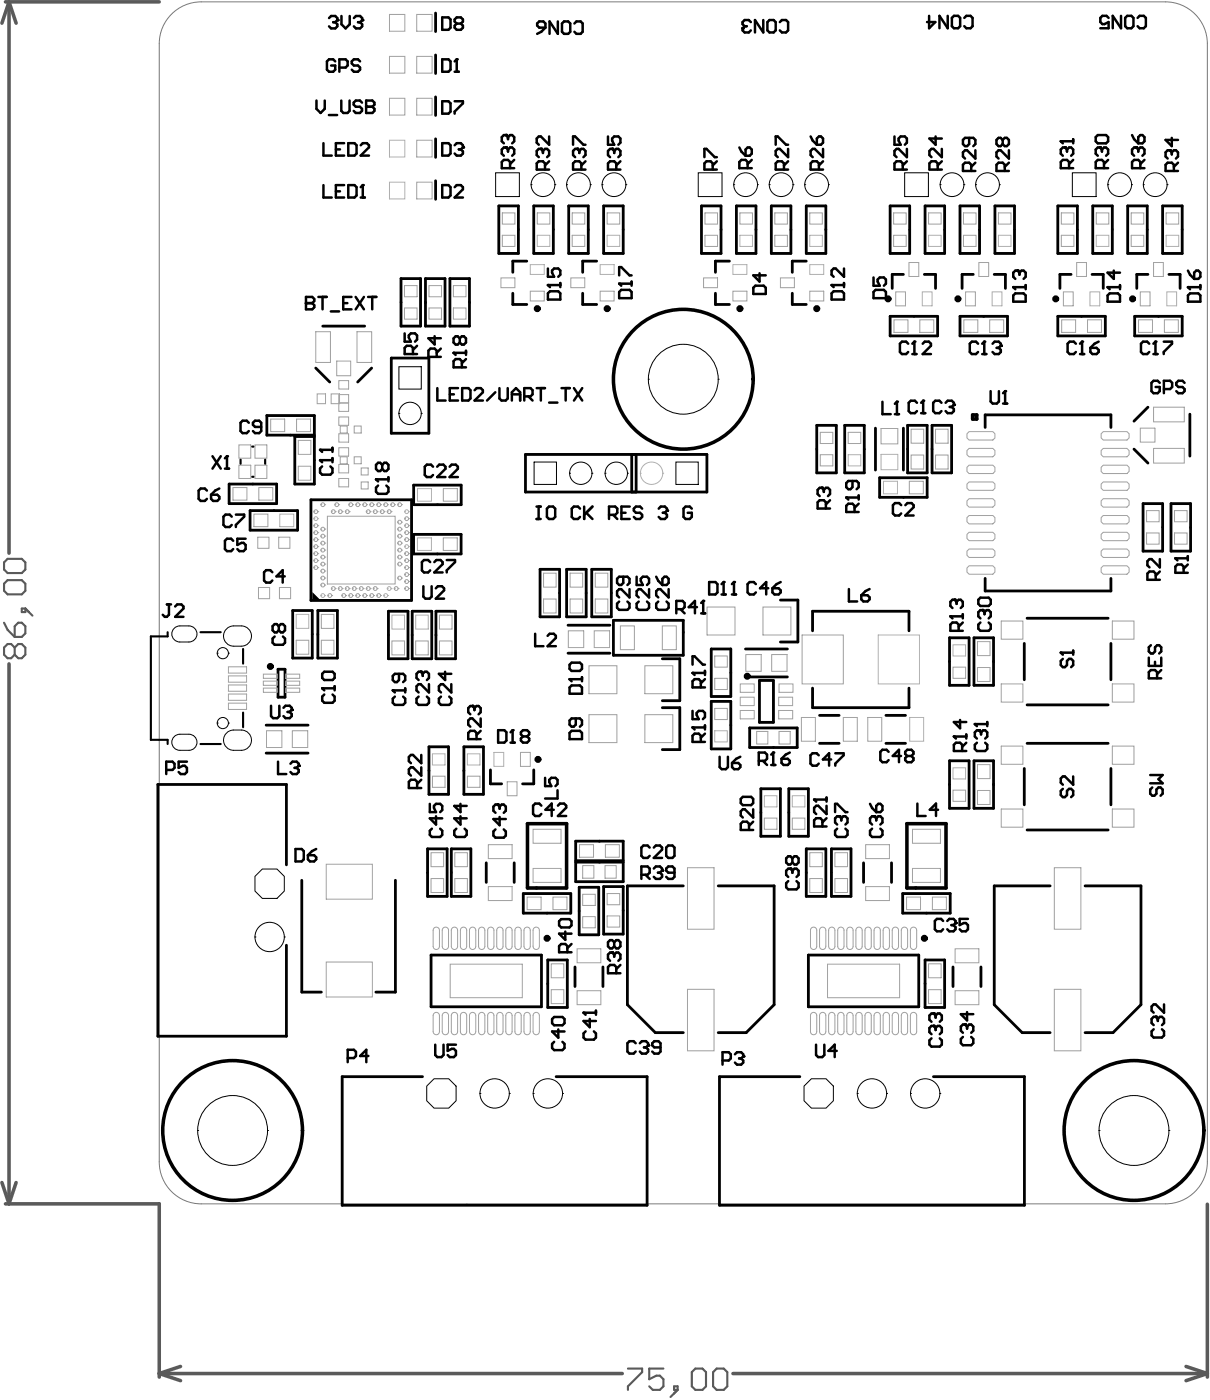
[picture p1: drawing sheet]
<svg xmlns="http://www.w3.org/2000/svg" width="288mm" height="334mm" viewBox="0 0 288 334" stroke-linecap="round" stroke-linejoin="round" font-family="sans-serif">
<path d="M41.3 3a9.9 9.9 0 0 1 6.6-2.6h229.7a10 10 0 0 1 10 10v266.6a10 10 0 0 1-10 10h-229.7a10 10 0 0 1-10-10v-266.6a10 10 0 0 1 3.4-7.4z" fill="none" stroke="#787878" stroke-width=".24"/>
<g fill="none" stroke="#5a5a5a" stroke-width=".85">
<path d="M1.3 .4h36.6M2.1 .4l1.7 5.1M2.1 .4v131.5M2.1 .4l-1.6 5.1M2.1 158.3v128.7M.5 281.9l1.6 5.1M1.3 287h36.6v41.3M3.8 281.9l-1.7 5.1M287.6 287.1v41.2M37.9 327.4l5.1 1.7M37.9 327.4h110.3M43 325.7l-5.1 1.7"/>
<path d="M174.6 327.4h113M282.5 325.7l5.1 1.7M287.6 327.4l-5.1 1.7"/>
</g>
<g fill="none" stroke="#5a5a5a" stroke-width=".51">
<path d="M1 139.1l.8-.8h3.4l.8 .8v1.7l-.8 .9h-3.4l-.8-.9zM1.8 133.2h3.4l.8 .9v1.7l-.8 .8h-3.4l-.8-.8v-1.7zM1 148.4l.8 1.7 1.7 1.7M3.5 154.4l-.8-.9h-.9l-.8 .9v1.7l.8 .8h.9l.8-.8M3.5 154.4l.8-.9h.9l.8 .9v1.7l-.8 .8h-.9l-.8-.8M3.5 149.3l.8-.9h.9l.8 .9v1.7l-.8 .8h-1.7zM3.5 154.4v1.7M5.2 145.1h.8v.8h-.8zM6 145.1l1.7 1.7M149.6 326.2h3.4v.9l-3.4 3.4v.8M158 326.2h-3.4v2.6l1.7-.9h.9l.8 .9v1.7l-.8 .8h-1.7l-.9-.8M160.6 330.5h.8v.8h-.8z"/>
<path d="M161.4 331.3l-1.7 1.7M165.6 326.2h1.7l.9 .9v3.4l-.9 .8h-1.7l-.8-.8v-3.4zM170.7 326.2h1.7l.8 .9v3.4l-.8 .8h-1.7l-.8-.8v-3.4z"/>
</g>
<g fill="#000">
<path d="M74.4 141.1l1.7 1.7h-1.7z"/>
<circle cx="80.3" cy="4.8" r=".3"/>
<circle cx="86.3" cy="4.8" r=".3"/>
<circle cx="108.8" cy="14.1" r=".3"/>
<circle cx="176.9" cy="6.7" r=".3"/>
<circle cx="87.2" cy="25.4" r=".3"/>
<circle cx="110.3" cy="35.1" r=".3"/>
<circle cx="120.5" cy="35.2" r=".3"/>
<circle cx="120.5" cy="32.2" r=".3"/>
<circle cx="128.8" cy="35.5" r=".3"/>
<circle cx="137.5" cy="35.5" r=".3"/>
<circle cx="145.8" cy="35.5" r=".3"/>
<circle cx="252.7" cy="33.7" r=".3"/>
<circle cx="253.7" cy="35.2" r=".3"/>
<circle cx="262" cy="35.2" r=".3"/>
<circle cx="270.6" cy="35.2" r=".3"/>
<circle cx="278.6" cy="35.8" r=".3"/>
<circle cx="86.4" cy="44.1" r=".3"/>
<circle cx="72.9" cy="72.3" r=".3"/>
<circle cx="130.5" cy="68" r=".3"/>
<circle cx="147.5" cy="67.6" r=".3"/>
<circle cx="198.1" cy="68" r=".3"/>
<circle cx="241.4" cy="68.5" r=".3"/>
<circle cx="242.3" cy="64.5" r=".3"/>
<circle cx="263.8" cy="68.5" r=".3"/>
<circle cx="283" cy="68.5" r=".3"/>
<circle cx="108" cy="84.1" r=".3"/>
<circle cx="213.6" cy="95.8" r=".3"/>
<circle cx="217.8" cy="81.4" r=".3"/>
<circle cx="219.9" cy="95.5" r=".3"/>
<circle cx="227.2" cy="96.5" r=".3"/>
<circle cx="234.5" cy="81.4" r=".3"/>
<circle cx="238.4" cy="82.4" r=".3"/>
<circle cx="239.4" cy="93.2" r=".3"/>
<circle cx="257.8" cy="81.4" r=".3"/>
<circle cx="275.2" cy="81.4" r=".3"/>
<circle cx="54.1" cy="108.8" r=".3"/>
<circle cx="76.2" cy="109.7" r=".3"/>
<circle cx="76.2" cy="107.2" r=".3"/>
<circle cx="89.6" cy="114.3" r=".3"/>
<circle cx="195.7" cy="116.3" r=".3"/>
<circle cx="201.6" cy="118.6" r=".3"/>
<circle cx="158.9" cy="121.7" r=".3"/>
<circle cx="172.4" cy="138.7" r=".3"/>
<circle cx="174.8" cy="138.7" r=".3"/>
<circle cx="280" cy="133.1" r=".3"/>
<circle cx="167.5" cy="143.2" r=".3"/>
<circle cx="226.4" cy="146.9" r=".3"/>
<circle cx="227.4" cy="143" r=".3"/>
<circle cx="234" cy="145.4" r=".3"/>
<circle cx="252.7" cy="155.6" r=".3"/>
<circle cx="69.5" cy="169.2" r=".3"/>
<circle cx="76.7" cy="164.1" r=".3"/>
<circle cx="93.6" cy="164.6" r=".3"/>
<circle cx="100.2" cy="160.1" r=".3"/>
<circle cx="112.5" cy="168.3" r=".3"/>
<circle cx="122.1" cy="174.1" r=".3"/>
<circle cx="135.7" cy="161.9" r=".3"/>
<circle cx="165" cy="173.4" r=".3"/>
<circle cx="165" cy="160.4" r=".3"/>
<circle cx="184.2" cy="179.4" r=".3"/>
<circle cx="227.2" cy="175.6" r=".3"/>
<circle cx="232.2" cy="172.6" r=".3"/>
<circle cx="233.2" cy="174.1" r=".3"/>
<circle cx="71.2" cy="182.5" r=".3"/>
<circle cx="118.5" cy="191.8" r=".3"/>
<circle cx="193.9" cy="190.6" r=".3"/>
<circle cx="199.9" cy="194.6" r=".3"/>
<circle cx="208.2" cy="194.6" r=".3"/>
<circle cx="157.7" cy="207.5" r=".3"/>
<circle cx="188.3" cy="207.1" r=".3"/>
<circle cx="145.8" cy="227.1" r=".3"/>
<circle cx="227.6" cy="220" r=".3"/>
<circle cx="139" cy="241.4" r=".3"/>
<circle cx="154.4" cy="249.2" r=".3"/>
<circle cx="177" cy="251.8" r=".3"/>
<circle cx="222.4" cy="244.6" r=".3"/>
<circle cx="222.4" cy="241.6" r=".3"/>
<circle cx="229.9" cy="244.2" r=".3"/>
<circle cx="275.3" cy="242.4" r=".3"/>
</g>
<path d="M39.9 150.7v1h-4v24.7h4v1M47.8 150.7h4.8M57.9 154.7v3.5M47.8 177.4h4.8M57.9 169.9v3.5" fill="none" stroke="#000" stroke-width=".5"/>
<path d="M57.3 109.5v1.1M60 113.7h.4M60 106.5h.4M63.2 109.5v1.1" fill="none" stroke="#000" stroke-width=".51"/>
<g fill="none" stroke="#000" stroke-width=".67">
<path d="M103.8 3.1v4.4M103.8 13.1v4.4M103.8 23.1v4.4M103.8 33.1v4.4M103.8 43.1v4.4M118.8 49.1h4.7v11.3h-4.7zM127.1 49.1h4.7v11.3h-4.7zM135.5 49.1h4.6v11.3h-4.6zM143.8 49.1h4.6v11.3h-4.6zM167.1 49.1h4.6v11.3h-4.6zM175.4 49.1h4.7v11.3h-4.7zM183.7 49.1h4.7v11.3h-4.7z"/>
<path d="M192.1 49.1h4.6v11.3h-4.6zM212 49.1h4.7v11.3h-4.7zM220.3 49.1h4.7v11.3h-4.7zM228.7 49.1h4.6v11.3h-4.6zM237 49.1h4.7v11.3h-4.7zM252 49.1h4.6v11.3h-4.6zM260.3 49.1h4.7v11.3h-4.7zM268.6 49.1h4.7v11.3h-4.7zM276.9 49.1h4.7v11.3h-4.7zM76.9 77.7h10M95.5 66.4h4.7v11.3h-4.7zM101.3 66.4h4.7v11.3h-4.7z"/>
<path d="M107.2 66.4h4.6v11.3h-4.6zM122.1 69.9v2.7h3.4M125.5 62.2h-3.4v2.7M138.8 69.9v2.7h3.3M142.1 62.2h-3.3v2.7M170.4 69.9v2.7h3.3M173.7 62.2h-3.3v2.7M188.7 69.9v2.7h3.4M192.1 62.2h-3.4v2.7M212 75.4h11.3v4.7h-11.3zM215.2 65.4h-2.7v3.3M220.2 65.4h2.6v3.3"/>
<path d="M228.7 75.4h11.3v4.7h-11.3zM231.8 65.4h-2.6v3.3M236.8 65.4h2.7v3.3M252 75.4h11.3v4.7h-11.3zM255.1 65.4h-2.6v3.3M260.1 65.4h2.7v3.3M270.3 75.4h11.3v4.7h-11.3zM273.4 65.4h-2.6v3.3M278.4 65.4h2.7v3.3M63.6 99.1h11.3v4.6h-11.3zM75.2 87.7l3.3 3.4M88.5 87.7l-3.3 3.4"/>
<path d="M93.2 85.4h9v17.9h-9zM273.4 97.1l-3.3 3.3M283.4 98.7v10M54.6 115.4h11.3v4.7h-11.3zM70.2 104.1h4.7v11.3h-4.7zM74.1 119.1h23.9v24h-23.9zM98.5 115.6h11.3v4.7h-11.3zM125.2 108.3h43.2v9h-43.2zM150.5 108.3v9M151.5 108.3v9M194.5 101.4h4.7v11.3h-4.7zM201.2 101.4h4.7v11.3h-4.7z"/>
<path d="M208.5 102.1v10M209.5 113.9h11.3v4.7h-11.3zM215.2 102.1v10M216.2 101.4h4.6v11.3h-4.6zM222 101.4h4.7v11.3h-4.7zM234.7 101.9v-3h29.9v3M270.1 107.1l3.3 3.3M59.6 121.7h11.3v4.7h-11.3zM98.5 127.4h11.3v4.6h-11.3zM128.6 135.7h4.7v11.3h-4.7zM135 135.7h4.6v11.3h-4.6zM141 135.7h4.6v11.3h-4.6z"/>
<path d="M234.7 137.9v3h29.9v-3M272.3 120.1h4.6v11.3h-4.6zM278.9 120.1h4.7v11.3h-4.7zM66.2 159.5h1.7v6.7h-1.7zM69.7 145.5h4.7v11.4h-4.7zM75.7 145.5h4.7v11.4h-4.7zM92.5 145.7h4.7v11.3h-4.7zM98.2 145.7h4.6v11.3h-4.6zM103.8 145.7h4.7v11.3h-4.7zM135.3 155.7h10M135.3 149h10M146.1 147.9h16.7v8.3h-16.7z"/>
<path d="M157.8 157h4.1v10h-4.1M169.4 154.7h4.7v11.3h-4.7zM177.6 154.7h10M185.9 143h4.2v10h-4.2M193.6 150.4v-4.7h22.9v4.7M226.2 152h4.6v11.4h-4.6zM232 152h4.7v11.4h-4.7zM244 153.4v8.6M244.6 147.4h19.4M264.6 153.4v8.6M63.4 179.5h10M63.4 172.9h10"/>
<path d="M102.2 178h4.6v11.4h-4.6zM110.5 178h4.7v11.4h-4.7zM157.8 168.7h4.1v10h-4.1M169.4 167.2h4.7v11.3h-4.7zM177.6 161.4h10M178.6 173.5h11.3v4.7h-11.3zM180.9 162.2h3.3v10h-3.3zM193.6 164v4.7h22.9v-4.7M195.2 177.2h4.7M195.2 170.5h4.7M211 177.2h4.7M211 170.5h4.7"/>
<path d="M244.6 177.2h19.4M244.6 168h19.4M116.8 183.5v3.4h2.7M127.1 183.5v3.4h-2.6M181.2 188h4.7v11.3h-4.7zM187.9 188h4.7v11.3h-4.7zM226.2 181.4h4.6v11.3h-4.6zM232 181.4h4.7v11.3h-4.7zM244 183.2v8.7M244.6 197.8h19.4M264.6 183.2v8.7M68.2 206.2v-19.2h-30.6v60h30.6v-21.7"/>
<path d="M71.9 209.8v26.7h4.6M94.2 209.8v26.7h-4.7M101.8 202.3h4.7v11.4h-4.7zM107.5 202.3h4.7v11.4h-4.7zM115.8 205.7v4.6M122.5 205.7v4.6M124.6 213h11.4v4.7h-11.4zM137.1 200.5h11.3v4.7h-11.3zM137.1 205.5h11.3v4.7h-11.3zM138 211.5h4.6v11.3h-4.6zM143.8 211.3h4.6v11.4h-4.6zM162.8 211.2h-13.4v28.3l6.7 6.7h6.7"/>
<path d="M171.1 211.2h13.3v28.3l-6.7 6.7h-6.6M192.1 202.3h4.6v11.4h-4.6zM198 202.3h4.7v11.4h-4.7zM205.7 205.7v4.6M212.4 205.7v4.6M215 213h11.3v4.7h-11.3zM250.1 211.2h-13.3v28.3l6.7 6.7h6.6M258.5 211.2h13.3v28.3l-6.7 6.7h-6.6M102.7 227.7h26.3v12.3h-26.3zM130.5 228.8h4.6v11.4h-4.6zM137 230.5v4.7M143.6 230.5v4.7"/>
<path d="M192.6 227.7h26.2v12.3h-26.2zM220.3 228.8h4.7v11.4h-4.7zM227 230.5v4.7M233.7 230.5v4.7M100.6 256.7h-19.1v30.6h72.6v-30.6h-21.6M190.5 256.7h-19.1v30.6h72.6v-30.6h-21.7"/>
</g>
<g fill="none" stroke="#000" stroke-width=".85">
<path d="M231.7 98.9h1v1h-1zM125.6 196.3h9.4v15.4h-9.4zM216 196.3h9.3v15.4h-9.3z"/>
<circle cx="162.8" cy="90.4" r="16.7"/>
<circle cx="55.4" cy="269.5" r="16.7"/>
<circle cx="270.1" cy="269.5" r="16.7"/>
</g>
<g fill="none" stroke="#000" stroke-width=".59">
<path d="M78.4 4.3l.5-.5h1l.4 .5v.5l-.4 .5M79.4 5.3h.5M79.8 14.6l-.4-.5h-1l-.5 .5v2l.5 .5h1l.4-.5v-1h-.9M79.9 5.3l.4 .5v.5l-.4 .5h-1l-.5-.5M80.8 16.1h1.5l.5-.5v-1l-.5-.5h-1.5v3M81.3 3.8v2l1 1 1-1v-2M84.3 4.3l.5-.5h1l.5 .5v.5l-.5 .5M85.3 5.3h.5M85.8 14.6l-.5-.5h-1l-.5 .5v.5l.5 .5h1l.5 .5v.5l-.5 .5h-1l-.5-.5M85.8 5.3l.5 .5v.5l-.5 .5h-1l-.5-.5M105.3 14.1h1.5l.5 .5v2l-.5 .5h-1.5zM105.3 4.1h1.5l.5 .5v2l-.5 .5h-1.5z"/>
<path d="M108.3 17.1h1M108.3 14.6l.5-.5v3M108.8 5.6l-.5-.5v-.5l.5-.5h1l.5 .5v.5l-.5 .5M108.8 5.6l-.5 .5v.5l.5 .5h1l.5-.5v-.5l-.5-.5M108.8 5.6h1M128.4 5.1h1l.5 .5v1h-1.5l-.5-.5v-.5zM129.9 6.6l-1 1-1 .5M132.9 5.1v3l-2-3v3M134.4 5.1h.9l.5 .5v2l-.5 .5h-.9l-.5-.5v-2zM136.8 5.6l.5-.5h1l.5 .5v2l-.5 .5h-1l-.5-.5M177.4 6.3l-.5 .4v.5l.5 .5h1l.5-.5M177.4 6.3h.5"/>
<path d="M178.9 5.3l-.5-.5h-1l-.5 .5v.5l.5 .5M181.8 4.8v2.9l-2-2.9v2.9M183.3 4.8h1l.5 .5v1.9l-.5 .5h-1l-.5-.5v-1.9zM185.8 5.3l.4-.5h1l.5 .5v1.9l-.5 .5h-1l-.4-.5M221.3 3.8v2.9l1.5-1.4h-2M225.7 3.8v2.9l-1.9-2.9v2.9M226.7 4.3l.5-.5h1l.5 .5v1.9l-.5 .5h-1l-.5-.5zM229.7 4.3l.5-.5h1l.5 .5v1.9l-.5 .5h-1l-.5-.5M264.1 4.3l-.5-.5h-1l-.5 .5v1l.5 .4h.5l1-.4v1.4h-2M267 3.8v2.9l-1.9-2.9v2.9M268 4.3l.5-.5h1l.5 .5v1.9l-.5 .5h-1l-.5-.5zM271 4.3l.5-.5h.9l.5 .5v1.9l-.5 .5h-.9l-.5-.5"/>
<path d="M75.4 24v1.9l1 1 1-1v-1.9M77 34.1v3h2M78.3 27.4h2M80 35.6h1M81.3 24v2.4l.5 .5h1l.5-.5v-2.4M82 34.1h-2v3h2M83 34.1h1.4l.5 .5v2l-.5 .5h-1.4zM85.9 34.6l.5-.5h1l.5 .5v.5l-2 2h2M86.2 24.5l-.5-.5h-1l-.4 .5v.5l.4 .4h1l.5 .5v.5l-.5 .5h-1l-.4-.5M87.2 24h1.5l.5 .5v.5l-.5 .4 .5 .5v.5l-.5 .5h-1.5zM87.2 25.4h1.5M105.3 24.1h1.5l.5 .5v2l-.5 .5h-1.5z"/>
<path d="M105.3 34.1h1.5l.5 .5v2l-.5 .5h-1.5zM108.3 34.6l.5-.5h1l.5 .5v.5l-.5 .5M108.3 24.1h2v.5l-2 2v.5M109.3 35.6h.5M109.8 35.6l.5 .5v.5l-.5 .5h-1l-.5-.5M121 32.7l-.5-.5h-.5l-.5 .5v1l.5 .5M121 35.6l-.5-.4h-.5l-.5 .4v1l.5 .5M121 35.6l.5-.4h.5l.5 .4v1l-.5 .5M121 32.7l.5-.5h.5l.5 .5v1l-.5 .5M121 32.7v.5M121 35.6v.5M122.5 38.1l-1 1"/>
<path d="M129.3 36l.5-.5h.5l.5 .5v1l-.5 .5M129.3 36l-.5-.5h-.5l-.5 .5v1l.5 .5M129.3 36v.5M130.8 32.5v2l-2-2h-.5l-.5 .5v1l.5 .5M130.8 38.5l-1 .9M136.5 34.5v-2h.5l2 2h.5M138 36l-.5-.5h-.5l-.5 .5v1l.5 .5M138 36l.5-.5h.5l.5 .5v1l-.5 .5M138 36v.5M139.5 38.5l-1 .9M144.8 32.5v2h1.5l-.5-1v-.5l.5-.5h1l.5 .5v1l-.5 .5M146.3 36l-.5-.5h-.5l-.5 .5v1l.5 .5"/>
<path d="M146.3 36v.5M146.3 36l.5-.5h.5l.5 .5v1l-.5 .5M147.8 38.5l-1 .9M167.8 37.5v-2h.5l2 2h.4M170.7 38.5l-.9 .9M176.1 35.2l.5 .9 1 1M178.1 35.2h.5l.5 .4v1l-.5 .5h-1v-1.5zM179.1 38.1l-1 1M184.8 34.5v-2h.5l1.9 2h.5M187.7 35.5v2l-1.9-2h-.5l-.5 .5v1l.5 .5M187.7 38.5l-1 .9M193.1 32.5l.5 1 1 1"/>
<path d="M195.1 32.5h.5l.4 .5v1l-.4 .5h-1v-1.5zM196 35.5v2l-1.9-2h-.5l-.5 .5v1l.5 .5M196 38.5l-.9 .9M213.1 32.5v2h1.4l-.5-1v-.5l.5-.5h1l.5 .5v1l-.5 .5M216 35.5v2l-2-2h-.4l-.5 .5v1l.5 .5M216 38.5l-1 .9M222.9 32.5v2l-1.5-1.5h2.9M224.3 35.5v2l-1.9-2h-.5l-.5 .5v1l.5 .5M224.3 38.5l-.9 .9M230.9 32.9v1.4l-.5 .5h-.5l-.5-.5v-.9l.5-.5h1.9l.5 .5v.9l-.5 .5M232.3 35.8v2l-1.9-2h-.5l-.5 .5v1l.5 .5M232.3 38.8l-1 1"/>
<path d="M238.8 33.4l-.5-.5h-.4l-.5 .5v.9l.5 .5h.4l.5-.5M238.8 33.4l.5-.5h.5l.5 .5v.9l-.5 .5h-.5l-.5-.5M238.8 33.4v.9M240.3 35.8v2l-2-2h-.4l-.5 .5v1l.5 .5M240.3 38.8l-1 1M254.2 35.6l-.5-.4h-.5l-.5 .4v1l.5 .5M254.2 35.6v.5M254.2 35.6l.4-.4h.5l.5 .4v1l-.5 .5M255.6 33.2v1M255.6 38.1l-1 1M255.6 33.7h-2.9l.5 .5M261.5 32.2h2l.5 .5v1l-.5 .5h-2l-.5-.5v-1z"/>
<path d="M262.5 35.6l-.5-.4h-.5l-.5 .4v1l.5 .5M262.5 35.6l.5-.4h.5l.5 .4v1l-.5 .5M262.5 35.6v.5M264 38.1l-1 1M269.7 32.2l.4 1 1 1M271.1 35.6l-.5-.4h-.5l-.4 .4v1l.4 .5M271.1 35.6l.5-.4h.5l.5 .4v1l-.5 .5M271.1 35.6v.5M271.6 32.2h.5l.5 .5v1l-.5 .5h-1v-1.5zM272.6 38.1l-1 1M279.1 36.3l.5-.5h.5l.5 .5v1l-.5 .5M279.1 36.3l-.5-.5h-.5l-.5 .5v1l.5 .5"/>
<path d="M279.1 32.9v1.9l-1.5-1.4h3M279.1 36.3v.5M280.6 38.8l-1 1M77 44.1v3h2M80 45.6h1M82 44.1h-2v3h2M83 44.1h1.4l.5 .5v2l-.5 .5h-1.4zM85.9 47.1h1M85.9 44.6l.5-.5v3M105.3 44.1h1.5l.5 .5v2l-.5 .5h-1.5zM108.3 44.6l.5-.5h1l.5 .5v.5l-2 2h2M121.5 40.1v-1.5l-.5-.5h-1l-.5 .5v1.5h3"/>
<path d="M129.8 40.4v-1.5l-.5-.4h-1l-.5 .4v1.5h3M138.5 40.4v-1.5l-.5-.4h-1l-.5 .4v1.5h3M146.8 40.4v-1.5l-.5-.4h-1l-.5 .4v1.5h3M169.8 40.4v-1.5l-.5-.4h-1l-.5 .4v1.5h2.9M178.1 40.1v-1.5l-.5-.5h-1l-.5 .5v1.5h3M186.7 40.4v-1.5l-.5-.4h-.9l-.5 .4v1.5h2.9M195.1 40.4v-1.5l-.5-.4h-1l-.5 .4v1.5h2.9M215 40.4v-1.5l-.5-.4h-.9l-.5 .4v1.5h2.9M223.4 40.4v-1.5l-.5-.4h-1l-.5 .4v1.5h2.9M231.3 40.8v-1.5l-.4-.5h-1l-.5 .5v1.5h2.9M239.3 40.8v-1.5l-.5-.5h-.9l-.5 .5v1.5h2.9M254.6 40.1v-1.5l-.4-.5h-1l-.5 .5v1.5h2.9"/>
<path d="M263 40.1v-1.5l-.5-.5h-1l-.5 .5v1.5h3M271.6 40.1v-1.5l-.5-.5h-1l-.4 .5v1.5h2.9M279.6 40.8v-1.5l-.5-.5h-1l-.5 .5v1.5h3M72.9 70.8h1.5l.5 .5v.5l-.5 .5 .5 .5v.4l-.5 .5h-1.5zM72.9 72.3h1.5M75.8 70.8h2M76.8 70.8v2.9M78.8 74.2h2M81.8 72.3h.9M83.7 70.8h-1.9v2.9h1.9M84.7 70.8l2 2.9M86.7 70.8l-2 2.9"/>
<path d="M87.7 70.8h1.9M88.7 70.8v2.9M96.4 79.5v1.9h1.5l-.5-.9v-.5l.5-.5h1l.4 .5v.9l-.4 .5M130.5 64v2h1.5l-.5-1v-.5l.5-.5h1l.5 .5v1l-.5 .5M131 69.4h2l.5 .5v1.5h-3v-1.5zM133.5 67.5v.9M133.5 68h-3l.5 .4M147.5 65.6v-1.9h.5l2 1.9h.4M148 69.1h2l.4 .5v1.5h-2.9v-1.5zM150.4 67.1v1M150.4 67.6h-2.9l.5 .5M179.9 68.1h2l.5 .5v1.5h-3v-1.5z"/>
<path d="M180.9 65.1v2l-1.5-1.5h3M198.6 69.4h1.9l.5 .5v1.5h-2.9v-1.5zM201 68h-2.9l.5 .4M201 64v2l-1.9-2h-.5l-.5 .5v1l.5 .5M201 67.5v.9M208.1 66.1v2h1.4l-.4-1v-.5l.4-.5h1l.5 .5v1l-.5 .5M208.6 69.1h1.9l.5 .5v1.5h-2.9v-1.5zM241.8 69.9h2l.5 .5v1.5h-2.9v-1.5zM242.8 65l.5-.5h.5l.5 .5v1l-.5 .5M242.8 65l-.5-.5h-.5l-.4 .5v1l.4 .5M242.8 65v.5M244.3 68v.9"/>
<path d="M244.3 68.5h-2.9l.4 .4M263.8 70.4l.5-.5h2l.5 .5v1.5h-3zM265.3 64.5v2l-1.5-1.5h3M266.8 68.5h-3l.5 .4M266.8 68v.9M283 64.5l.5 1 .9 1M283.5 69.9h1.9l.5 .5v1.5h-2.9v-1.5zM284.9 64.5h.5l.5 .5v1l-.5 .5h-1v-1.5zM285.9 68.5h-2.9l.5 .4M285.9 68v.9M98.4 84.4v-1.5l-.5-.5h-1l-.5 .5v1.5h2.9M99.3 82.4l-.9 1"/>
<path d="M103.5 80.1v2l-1.5-1.5h3M104 85.1v-1.5l-.5-.5h-1l-.5 .5v1.5h3M104.2 92.5v3h1.9M105 83.1l-1 1M107.1 94h1M109.1 92.5h-2v3h2M109.5 80.7l-.5-.5h-.5l-.5 .5v.9l.5 .5h.5l.5-.5M109.5 80.7l.5-.5h.5l.5 .5v.9l-.5 .5h-.5l-.5-.5M109.5 80.7v.9M110 87.6v-1.5l-.5-.5h-1l-.5 .5v1.5h3M110.1 92.5h1.5l.5 .5v2l-.5 .5h-1.5zM111 85.6l-1 1"/>
<path d="M111 83.6v1M111 84.1h-3l.5 .5M113 93l.5-.5h1l.5 .5v.5l-2 2h2M118 93.5l-2 2M119 92.5v2.5l.5 .5h.9l.5-.5v-2.5M121.9 95.5v-2l1-1 1 1v2M121.9 94h2M124.9 94.5h1.5l.5-.5v-1l-.5-.5h-1.5v3M125.9 94.5l1 1M127.8 92.5h2M128.8 92.5v3M130.8 96h2"/>
<path d="M133.8 92.5h1.9M134.7 92.5v3M136.7 92.5l2 3M138.7 92.5l-2 3M210.2 95.8v2.9h2M213.2 98.7h.9M213.2 96.3l.4-.5v2.9M216.3 81.9l-.5-.5h-1l-.4 .5v2l.4 .5h1l.5-.5M217.3 84.4h1M217.3 81.9l.5-.5v3M218.4 96l-.5-.5h-1l-.5 .5v2l.5 .5h1l.5-.5M219.4 96l.5-.5v3"/>
<path d="M219.4 98.5h1M219.8 81.9l.5-.5h1l.5 .5v.5l-2 2h2M224.3 96l-.5-.5h-1l-.5 .5v2l.5 .5h1l.5-.5M225.2 96l.5-.5h1l.5 .5v.5l-.5 .5M226.2 97h.5M226.7 97l.5 .5v.5l-.5 .5h-1l-.5-.5M233 81.9l-.5-.5h-1l-.5 .5v2l.5 .5h1l.5-.5M234 84.4h.9M234 81.9l.5-.5v3M236 93.2v2.5l.5 .5h.9l.5-.5v-2.5M236.4 81.9l.5-.5h1l.5 .5v.5l-.5 .5M237.4 82.9h.5"/>
<path d="M237.9 82.9l.5 .5v.5l-.5 .5h-1l-.5-.5M238.9 96.2h1M238.9 93.7l.5-.5v3M256.3 81.9l-.5-.5h-1l-.5 .5v2l.5 .5h1l.5-.5M257.3 84.4h.9M257.3 81.9l.5-.5v3M259.7 82.9h1.5l.5 .5v.5l-.5 .5h-1l-.5-.5zM261.7 81.4l-1 .5-1 1M273.7 81.9l-.4-.5h-1l-.5 .5v2l.5 .5h1l.4-.5M274.7 84.4h1M274.7 81.9l.5-.5v3M276.2 91.3l-.4-.5h-1l-.5 .5v1.9l.5 .5h1l.4-.5v-.9h-.9"/>
<path d="M277.2 81.4h2v.5l-2 2v.5M277.2 92.7h1.5l.5-.4v-1l-.5-.5h-1.5v2.9M282.2 91.3l-.5-.5h-1l-.5 .5v.5l.5 .5h1l.5 .4v.5l-.5 .5h-1l-.5-.5M49.3 116.9l-.5-.4h-1l-.5 .4v2l.5 .5h1l.5-.5M50.3 117.9h1.5l.4 .5v.5l-.4 .5h-1l-.5-.5zM50.6 108.8l2 2.9M52.2 116.5l-.9 .4-1 1M52.6 108.8l-2 2.9M53.6 111.7h1M53.6 109.2l.5-.4v2.9M59.3 100.8l-.5-.5h-1l-.5 .5v2l.5 .4h1l.5-.4M62.2 101.8h-1.5l-.4-.5v-.5l.4-.5h1l.5 .5v2l-.5 .4h-1l-.4-.4"/>
<path d="M76.7 111.2l-.5 .5v1l.5 .5h2l.5-.5v-1l-.5-.5M79.2 106.7v1M79.2 109.2v1M79.2 109.7h-3l.5 .5M79.2 107.2h-3l.5 .5M90.1 115.7l-.5 .5v1l.5 .5h1.9l.5-.5v-1l-.5-.5M91 110.8l-.4-.5h-.5l-.5 .5v1l.5 .5h.5l.4-.5M91 110.8l.5-.5h.5l.5 .5v1l-.5 .5h-.5l-.5-.5M91 110.8v1M92.5 113.8v1M92.5 114.3h-2.9l.5 .5M103.2 111.3l-.5-.5h-1l-.5 .5v1.9l.5 .5h1l.5-.5"/>
<path d="M104.1 111.3l.5-.5h1l.5 .5v.4l-2 2h2M107.1 111.3l.5-.5h1l.5 .5v.4l-2 2h2M196.2 116.8l.5-.5h.5l.5 .5v1l-.5 .5M196.2 116.8l-.5-.5h-.5l-.4 .5v1l.4 .5M196.2 116.8v.5M197.7 119.2l-1 1M203.1 114.6v1.5l-.5 .5h-.5l-.5-.5v-1l.5-.5h1.9l.5 .5v1l-.5 .5M204.5 118.6h-2.9l.5 .5M204.5 118.1v1M55.2 123.2l-.5-.5h-1l-.5 .5v1.9l.5 .5h1l.5-.5M55.5 128.9l-.4-.5h-1l-.5 .5v2l.5 .5h1l.4-.5M56.2 122.7h2v.5l-2 1.9v.5"/>
<path d="M58.5 128.4h-2v1.5l1-.5h.5l.5 .5v1l-.5 .5h-1l-.5-.5M64.9 136.4l-.5-.5h-1l-.5 .5v2l.5 .5h1l.5-.5M67.8 137.4h-1.9l1.4-1.5v3M100.8 139.7v2.5l.5 .5h1l.5-.5v-2.5M102.5 134l-.5-.5h-1l-.5 .5v2l.5 .5h1l.5-.5M103.5 134l.4-.5h1l.5 .5v.5l-1.9 2h1.9M106.4 133.5h2v.5l-2 2v.5M127.8 120.8h1M127.8 123.7h1M128.3 120.8v2.9M130.8 120.8h1l.4 .4v2l-.4 .5h-1l-.5-.5v-2zM138.2 121.2l-.5-.4h-1l-.5 .4v2l.5 .5h1l.5-.5"/>
<path d="M139.1 120.8v2.9M139.6 122.2l1.5 1.5M141.1 120.8l-2 1.9M145.1 122.7h1.4l.5-.5v-1l-.5-.4h-1.4v2.9M146.1 122.7l.9 1M148 122.2h1M148.5 137.5v1.5l-.5 .5h-.5l-.5-.5v-1l.5-.5h2l.4 .5v1l-.4 .5M150 120.8h-2v2.9h2M151.6 137.5v2h1.5l-.5-1v-.5l.5-.5h1l.5 .5v1l-.5 .5M153 121.2l-.5-.4h-1l-.5 .4v.5l.5 .5h1l.5 .5v.5l-.5 .5h-1l-.5-.5M156.3 137.5l.5 1 1 1M156.9 121.2l.5-.4h1l.5 .4v.5l-.5 .5"/>
<path d="M157.8 138l.5-.5h.5l.5 .5v1l-.5 .5h-1zM157.9 122.2h.5M158.4 122.2l.5 .5v.5l-.5 .5h-1l-.5-.5M164.8 121.2l-.5-.4h-1l-.5 .4v2l.5 .5h1l.5-.5v-1h-1M168.9 138.7h1.5l.5 .5v2l-.5 .5h-1.5zM171.9 139.2l.5-.5v3M174.3 139.2l.5-.5v3M180 139.2l-.4-.5h-1l-.5 .5v2l.5 .5h1l.4-.5M186 138.7l-1 .5-1 1M196.7 121.2v-1.5l-.5-.5h-1l-.4 .5v1.5h2.9M203.5 122.1v-1.5l-.4-.5h-1l-.5 .5v1.5h2.9M204.5 120.1l-1 1"/>
<path d="M214.7 120.4l-.5-.5h-1l-.5 .5v2l.5 .5h1l.5-.5M215.6 120.4l.5-.5h1l.5 .5v.5l-2 2h2M275.3 138.2v-1.5l-.5-.5h-1l-.5 .5v1.5h3M276.3 133.3v1.9l-2-1.9h-.5l-.5 .5v1l.5 .4M276.3 136.2l-1 1M281.9 136.5v-1.4l-.5-.5h-.9l-.5 .5v1.4h2.9M282.9 134.6l-1 1M282.9 132.6v1M282.9 133.1h-2.9l.5 .5M39.7 144.1h1M40.2 144.1v2.4l-.5 .5h-.4l-.5-.5M41.7 144.6l.5-.5h1l.5 .5v.5l-2 1.9h2"/>
<path d="M65.4 151.7l-.5 .5v1l.5 .5h2l.5-.5v-1l-.5-.5M66.4 149.3l-.5-.5h-.5l-.5 .5v.9l.5 .5h.5l.5-.5M66.4 149.3l.5-.5h.5l.5 .5v.9l-.5 .5h-.5l-.5-.5M66.4 149.3v.9M103.8 140.2l.5-.5h1l.5 .5v.5l-2 2h2M127.5 151.1v2.9h1.9M130.4 151.6l.5-.5h1l.5 .5v.5l-2 1.9h2M136.2 158h1.9l.5 .5v.9l-.5 .5h-1.9l-.5-.5v-.9zM147.5 143.4l-.5 .5v1l.5 .5h2l.4-.5v-1l-.4-.5M149.9 140.4v2l-1.9-2h-.5l-.5 .5v1l.5 .5M152.1 143.4l-.5 .5v1l.5 .5h2l.5-.5v-1l-.5-.5M154.6 140.4v2l-2-2h-.5l-.5 .5v1l.5 .5"/>
<path d="M156.8 143.4l-.5 .5v1l.5 .5h2l.5-.5v-1l-.5-.5M159.3 140.4v2l-2-2h-.5l-.5 .5v1l.5 .5M161.1 145.2h1.5l.5-.5v-1l-.5-.5h-1.5v3M162.1 145.2l1 1M165 158.4v-1.9h.5l1.9 1.9h.5M166 144.7h-1.9l1.4-1.5v3M167 146.2h1M167 143.7l.5-.5v3M167.9 159.9v1M171.9 141.7h1M174.3 141.7h1M183 140.2h-2l1.5-1.5v3"/>
<path d="M184 140.2h1.5l.5 .5v.5l-.5 .5h-1l-.5-.5zM202.2 140.4v3h2M205.2 141.9h1.4l.5 .5v.5l-.5 .5h-.9l-.5-.5zM207.1 140.4l-.9 .5-1 1M227.9 143.5l.4-.5h.5l.5 .5v.9l-.5 .5M227.9 143.5l-.5-.5h-.5l-.5 .5v.9l.5 .5M227.9 143.5v.5M228.3 150.4v-1.5l-.4-.5h-1l-.5 .5v1.5h2.9M229.3 146.9h-2.9l.5 .5M229.3 148.4l-1 1M229.3 146.4v1M233.5 148.4l-.5 .5v1l.5 .5h2l.5-.5v-1l-.5-.5"/>
<path d="M233.5 142.5h2l.5 .5v1l-.5 .4h-2l-.5-.4v-1zM234.5 145.9l-.5-.5h-.5l-.5 .5v1l.5 .5M234.5 145.9l.5-.5h.5l.5 .5v1l-.5 .5M234.5 145.9v.5M253.2 157.1l-.5 .5v.9l.5 .5h.5l.5-.5v-.9l.4-.5h.5l.5 .5v.9l-.5 .5M255.6 155.1v1M255.6 155.6h-2.9l.5 .5M273.6 156.8v1.9h3v-1.9M274.1 153.8l-.5 .5v1l.5 .5h.5l.5-.5v-1l.5-.5h.5l.5 .5v1l-.5 .5M275.1 157.8v.9M276.6 159.7l-1 1M64.6 168.2v2.5l.5 .5h.9l.5-.5v-2.5"/>
<path d="M67.5 168.7l.5-.5h1l.5 .5v.5l-.5 .5M68.5 169.7h.5M69 169.7l.5 .5v.5l-.5 .5h-1l-.5-.5M77.2 165.6l-.5 .4v1l.5 .5h2l.5-.5v-1l-.5-.4M77.2 160.1h2l.5 .5v1l-.5 .5h-2l-.5-.5v-1zM79.7 163.6v1M79.7 164.1h-3l.5 .5M94.1 166.1l-.5 .4v1l.5 .5h1.9l.5-.5v-1l-.5-.4M95 160.6v1.5l-.5 .5h-.4l-.5-.5v-1l.5-.5h1.9l.5 .5v1l-.5 .5M96.5 164.1v1M96.5 164.6h-2.9l.5 .5M99.7 166.1l-.5 .4v1l.5 .5h2l.5-.5v-1l-.5-.4"/>
<path d="M100.3 180v1.9l-1.9-1.9h-.5l-.5 .5v.9l.5 .5M100.7 160.6l-.5-.5h-.5l-.5 .5v1l.5 .5M100.7 160.6l.5-.5h.5l.5 .5v1l-.5 .5M100.7 160.6v.5M102.2 163.1v2l-2-2h-.5l-.5 .5v1l.5 .5M105 166.1l-.5 .4v1l.5 .5h2l.5-.5v-1l-.5-.4M106 160.1v2l-1.5-1.5h3M107.5 163.1v2l-2-2h-.5l-.5 .5v1l.5 .5M113 168.8l-.5-.5h-.5l-.5 .5v1l.5 .5M113 168.8l.5-.5h.5l.5 .5v1l-.5 .5M113 168.8v.5M113.5 176.2v-1.5l-.5-.5h-1l-.5 .5v1.5h3"/>
<path d="M114.5 171.3v1.9l-2-1.9h-.5l-.5 .5v.9l.5 .5M114.5 174.2l-1 1M118.7 174.1h1.4l.5 .5v1.9l-.5 .5h-1.4zM121.6 177h1M121.6 174.6l.5-.5v2.9M124.6 175.5l-.5-.4v-.5l.5-.5h1l.5 .5v.5l-.5 .4M124.6 175.5l-.5 .5v.5l.5 .5h1l.5-.5v-.5l-.5-.5M124.6 175.5h1M136.2 174.2h1.9l.5 .5v1.5h-2.9v-1.5zM136.2 163.4h1.9l.5 .5v1.5h-2.9v-1.5zM137.1 171.3v1.4l-.4 .5h-.5l-.5-.5v-.9l.5-.5h1.9l.5 .5v.9l-.5 .5M138.6 161.9h-2.9l.5 .5"/>
<path d="M138.6 161.4v1M165 169.5v1.9h1.4l-.5-1v-.5l.5-.4h1l.5 .4v1l-.5 .5M166.9 163.9v-1.5l-.5-.5h-.9l-.5 .5v1.5h2.9M166.9 176.9v-1.5l-.5-.5h-.9l-.5 .5v1.5h2.9M167.9 161.9l-1 1M167.9 172.9v1M167.9 160.4h-2.9l.5 .5M167.9 173.4h-2.9l.5 .5M167.9 174.9l-1 1M183.7 179.9l.5-.5v3M188.1 179.4l-1 .5-.9 1M199 179.6h1.9v.5l-1.9 1.9v.5"/>
<path d="M211.7 179.2l-.5-.5h-1l-.5 .5v2l.5 .5h1l.5-.5M228.7 171.6v2l-1.5-1.5h3M229.2 179v-1.5l-.5-.4h-1l-.5 .4v1.5h3M230.2 175.6h-3l.5 .5M230.2 177.1l-1 .9M230.2 175.1v1M232.7 177.1l-.5 .4v1l.5 .5h2l.5-.5v-1l-.5-.4M233.7 174.6l-.5-.5h-.5l-.5 .5v1l.5 .5M233.7 174.6l.5-.5h.5l.5 .5v1l-.5 .5M233.7 174.6v.5M235.2 172.1v1M235.2 172.6h-3l.5 .5"/>
<path d="M275.6 161.7v-1.5l-.5-.5h-1l-.5 .5v1.5h3M39.6 183.5h1.5l.5-.5v-.9l-.5-.5h-1.5v2.9M44.5 181.6h-1.9v1.4l.9-.5h.5l.5 .5v1l-.5 .5h-1l-.4-.5M66.2 181.6v2.9h2M69.2 182.1l.5-.5h1l.5 .5v.4l-.5 .5M70.2 183h.5M70.7 183l.5 .5v.5l-.5 .5h-1l-.5-.5M99.4 187.9v-1.5l-.5-.5h-1l-.5 .5v1.5h2.9M100.3 182.9v2l-1.9-2h-.5l-.5 .5v1l.5 .5M100.3 185.9l-.9 1M102.4 191.6v2h1.5l-.5-1v-.5l.5-.5h.9l.5 .5v1l-.5 .5M102.9 197.5l-.5 .5v1l.5 .5h1.9l.5-.5v-1l-.5-.5"/>
<path d="M103.9 194.6v2l-1.5-1.5h2.9M108.7 197.5l-.5 .5v1l.5 .5h2l.5-.5v-1l-.5-.5M109.7 194.6v2l-1.5-1.5h3M109.7 191.6v2l-1.5-1.5h3M118 197.7l-.5 .5v1l.5 .5h2l.5-.5v-1l-.5-.5M119 192.3l-.5-.5h-.5l-.5 .5v1l.5 .5M119 192.3l.5-.5h.5l.5 .5v1l-.5 .5M119 194.7v2l-1.5-1.5h3M119 192.3v.5M128.9 192l-.4-.4h-1l-.5 .4v2l.5 .5h1l.4-.5M129.8 185.4v2h1.5l-.5-1v-.5l.5-.5h1l.5 .5v1l-.5 .5M131.9 193h-2l1.5-1.4v2.9"/>
<path d="M132.8 188.4v2h-3M132.9 192l.5-.4h1l.5 .4v.5l-2 2h2M171.4 180.4v2.5l.5 .5h1l.5-.5v-2.5M174.4 181.9h1.5l.4 .5v.5l-.4 .5h-1l-.5-.5zM176.3 180.4l-.9 .5-1 1M176.9 190h2l.5 .4v1l-.5 .5h-2l-.5-.5v-1zM178.4 197.8v-1.4l-.5-.5h-1l-.5 .5v1.4h3M179.4 192.9v2l-2-2h-.5l-.5 .5v1l.5 .5M179.4 195.9l-1 1M180.7 181.4h1.5l.5-.5v-1l-.5-.5h-1.5v3M181.7 181.4l1 1M183.7 182.4h1"/>
<path d="M186.2 180.9h1.4l.5 .5v.5l-.5 .5h-.9l-.5-.5zM195 180.1l-.5-.5h-1l-.4 .5v1.9l.4 .5h1l.5-.5M195.9 197v-1.5l-.5-.5h-1l-.5 .5v1.5h3M196.9 192.1v2l-2-2h-.5l-.5 .5v1l.5 .5M196.9 195l-1 1M196.9 190.1v1M196.9 190.6h-3l.5 .5M198 181h-2l1.5-1.4v2.9M198.9 193.6v-2h.5l2 2h.5M199.4 197.5l-.5 .5v1l.5 .5h2l.5-.5v-1l-.5-.5M200.4 195.1l-.5-.5h-.5l-.5 .5v1l.5 .5M200.4 195.1l.5-.5h.5l.5 .5v1l-.5 .5"/>
<path d="M200.4 195.1v.5M207.2 191.6l.5 1 1 1M207.7 197.5l-.5 .5v1l.5 .5h2l.5-.5v-1l-.5-.5M208.7 195.1l-.5-.5h-.5l-.5 .5v1l.5 .5M208.7 195.1l.5-.5h.5l.5 .5v1l-.5 .5M208.7 195.1v.5M209.2 191.6h.5l.5 .5v1l-.5 .5h-1v-1.5zM214.6 180.2h-1.9l1.4-1.5v3M216.1 180.2l-.5-.5v-.5l.5-.5h1l.5 .5v.5l-.5 .5M216.1 180.2l-.5 .5v.5l.5 .5h1l.5-.5v-.5l-.5-.5M216.1 180.2h1M218.5 191.6v2.9h2"/>
<path d="M223.4 193h-1.9l1.5-1.4v2.9M253.2 188l-.5 .5v1l.5 .5h.5l.5-.5v-1l.4-.5h.5l.5 .5v1l-.5 .5M255.6 185.1v2l-1.9-2h-.5l-.5 .5v1l.5 .5M274 184.8h2.9l-.9 .9 .9 1h-2.9M274.5 187.7l-.5 .5v1l.5 .5h.5l.5-.5v-1l.5-.5h.4l.5 .5v1l-.5 .5M70.4 202.4h1.5l.5 .5v2l-.5 .4h-1.5zM73.3 203.9h1.5l.5 .5v.5l-.5 .4h-1l-.5-.4zM75.3 202.4l-1 .5-1 1M133.7 219.1h1.9l.5 .5v1l-.5 .5h-1.9l-.5-.5v-1zM152.8 208.5h1.5l.4-.5v-1l-.4-.5h-1.5v3M153.8 208.5l.9 1M154.7 202l-.4-.4h-1l-.5 .4v2l.5 .5h1l.4-.5"/>
<path d="M155.7 207l.5-.5h1l.5 .5v.5l-.5 .5M155.7 202l.5-.4h1l.5 .4v.5l-2 2h2M156.7 208h.5M157.2 208l.5 .5v.5l-.5 .5h-1l-.5-.5M159.2 201.6h1l.5 .4v2l-.5 .5h-1l-.5-.5v-2zM160.7 208h-1.5l-.5-.5v-.5l.5-.5h1l.5 .5v2l-.5 .5h-1l-.5-.5M187.8 210l-.5 .5v1l.5 .5h1.9l.5-.5v-1l-.5-.5M188.7 207.6l-.4-.5h-.5l-.5 .5v1l.5 .4M188.7 207.6l.5-.5h.5l.5 .5v1l-.5 .4M188.7 204.6l-.4-.5h-.5l-.5 .5v1l.5 .5h.5l.4-.5M188.7 204.6l.5-.5h.5l.5 .5v1l-.5 .5h-.5l-.5-.5M188.7 204.6v1"/>
<path d="M188.7 207.6v.5M224.6 219.5l-.4-.5h-1l-.5 .5v2l.5 .5h1l.4-.5M225.6 219.5l.5-.5h1l.5 .5v.5l-.5 .5M230.6 219h-2v1.5l1-.5h.5l.5 .5v1l-.5 .5h-1l-.5-.5M134.7 222.1v1.9l-1.5-1.4h2.9M135.1 227v-1.5l-.4-.5h-1l-.5 .5v1.5h2.9M136.1 225l-1 1M146.3 224.6l-.5-.5h-.5l-.5 .5v1l.5 .5h.5l.5-.5M146.3 227.6l-.5-.5h-.5l-.5 .5v.9l.5 .5M146.3 227.6l.5-.5h.5l.5 .5v.9l-.5 .5M146.3 224.6v1M146.3 227.6v.5"/>
<path d="M146.3 224.6l.5-.5h.5l.5 .5v1l-.5 .5h-.5l-.5-.5M146.8 232v-1.5l-.5-.5h-1l-.5 .5v1.5h3M147.8 230l-1 1M226.6 220.5h.5M227.1 220.5l.5 .5v.5l-.5 .5h-1l-.5-.5M277.3 239.4v2l-2-2h-.5l-.5 .5v1l.5 .5M82.8 252.2h1.5l.5-.5v-1l-.5-.5h-1.5v3M87.7 251.7h-1.9l1.5-1.5v3M103.7 249v2.5l.5 .5h1l.4-.5v-2.5M108.6 249h-2v1.5l1-.5h.5l.5 .5v1l-.5 .5h-1l-.5-.5M132 248.3l-.5 .5v1l.5 .5h2l.5-.5v-1l-.5-.5M132 242.4h2l.5 .5v1l-.5 .5h-2l-.5-.5v-1z"/>
<path d="M133 245.4v2l-1.5-1.5h3M139.5 245.9l-.5 .4v1l.5 .5h2l.5-.5v-1l-.5-.4M140.5 242.9v2l-1.5-1.5h3M142 240.9v1M142 241.4h-3l.5 .5M151.4 248.7l-.5-.5h-1l-.5 .5v2l.5 .5h1l.5-.5M152.4 248.7l.5-.5h1l.5 .5v.5l-.5 .5M153.4 249.7h.5M153.9 249.7l.5 .5v.5l-.5 .5h-1l-.5-.5M157.3 249.7h-1.4l-.5-.5v-.5l.5-.5h.9l.5 .5v2l-.5 .5h-.9l-.5-.5M172.1 252.8h1.5l.5-.5v-1l-.5-.5h-1.5v3M175.1 251.3l.5-.5h.9l.5 .5v.5l-.5 .5"/>
<path d="M176 252.3h.5M176.5 252.3l.5 .5v.5l-.5 .5h-.9l-.5-.5M194.4 249v2.5l.5 .5h1l.5-.5v-2.5M199.3 250.5h-2l1.5-1.5v3M221.9 247.5l-.5 .5v1l.5 .5h1.9l.5-.5v-1l-.5-.5M222.9 242.1l-.5-.5h-.5l-.5 .5v1l.5 .5M222.9 245l-.5-.4h-.5l-.5 .4v1l.5 .5M222.9 242.1l.5-.5h.4l.5 .5v1l-.5 .5M222.9 245l.5-.4h.4l.5 .4v1l-.5 .5M222.9 242.1v.5M222.9 245v.5M229.4 247.2l-.5 .5v1l.5 .5h1.9l.5-.5v-1l-.5-.5"/>
<path d="M230.4 244.7l-.5-.5h-.5l-.5 .5v1l.5 .5M230.4 244.7l.4-.5h.5l.5 .5v1l-.5 .5M230.4 241.3v1.9l-1.5-1.4h2.9M230.4 244.7v.5M274.8 245.4l-.5 .4v1l.5 .5h2l.5-.5v-1l-.5-.4M275.8 242.9l-.5-.5h-.5l-.5 .5v1l.5 .5M275.8 242.9l.5-.5h.5l.5 .5v1l-.5 .5M275.8 242.9v.5"/>
</g>
<g fill="none" stroke="#000" stroke-width=".83">
<circle cx="128" cy="73.6" r=".42"/>
<circle cx="144.6" cy="73.6" r=".42"/>
<circle cx="176.2" cy="73.6" r=".42"/>
<circle cx="194.5" cy="73.6" r=".42"/>
<circle cx="211.5" cy="71.2" r=".42"/>
<circle cx="228.2" cy="71.2" r=".42"/>
<circle cx="251.5" cy="71.2" r=".42"/>
<circle cx="269.8" cy="71.2" r=".42"/>
<circle cx="64.4" cy="158.9" r=".42"/>
<circle cx="178" cy="161.2" r=".42"/>
<circle cx="128.1" cy="181" r=".42"/>
<circle cx="130.3" cy="223.7" r=".42"/>
<circle cx="220.2" cy="223.7" r=".42"/>
</g>
<g fill="none" stroke="#000" stroke-width=".24">
<path d="M118.1 41.2h5.6v5.7h-5.6zM126.5 44a2.83 2.83 0 0 0 2.8 2.9 2.83 2.83 0 0 0 2.9-2.9M126.5 44a2.83 2.83 0 0 1 2.8-2.8 2.83 2.83 0 0 1 2.9 2.8M126.5 44h.1M132.2 44h.1M135 44a2.83 2.83 0 0 0 2.8 2.9 2.83 2.83 0 0 0 2.8-2.9M135 44a2.83 2.83 0 0 1 2.8-2.8 2.83 2.83 0 0 1 2.8 2.8M135 44h.1M140.6 44h.1M143.4 44a2.83 2.83 0 0 0 2.8 2.9 2.83 2.83 0 0 0 2.9-2.9M143.4 44a2.83 2.83 0 0 1 2.8-2.8 2.83 2.83 0 0 1 2.9 2.8M143.4 44h.1"/>
<path d="M149.1 44h.1M166.3 41.2h5.7v5.7h-5.7zM174.8 44h.1M174.8 44a2.83 2.83 0 0 0 2.8 2.9 2.83 2.83 0 0 0 2.8-2.9M174.8 44a2.83 2.83 0 0 1 2.8-2.8 2.83 2.83 0 0 1 2.8 2.8M180.4 44h.1M183.2 44h.1M183.2 44a2.83 2.83 0 0 0 2.9 2.9 2.83 2.83 0 0 0 2.8-2.9M183.2 44a2.83 2.83 0 0 1 2.9-2.8 2.83 2.83 0 0 1 2.8 2.8M188.9 44h.1M191.7 44h.1M191.7 44a2.83 2.83 0 0 0 2.8 2.9 2.83 2.83 0 0 0 2.8-2.9"/>
<path d="M191.7 44a2.83 2.83 0 0 1 2.8-2.8 2.83 2.83 0 0 1 2.8 2.8M197.3 44h.1M215.5 41.2h5.6v5.7h-5.6zM223.9 44a2.83 2.83 0 0 0 2.9 2.9 2.83 2.83 0 0 0 2.8-2.9M223.9 44a2.83 2.83 0 0 1 2.9-2.8 2.83 2.83 0 0 1 2.8 2.8M223.9 44h.1M229.6 44h.1M232.4 44a2.83 2.83 0 0 0 2.8 2.9 2.83 2.83 0 0 0 2.9-2.9M232.4 44a2.83 2.83 0 0 1 2.8-2.8 2.83 2.83 0 0 1 2.9 2.8M232.4 44h.1M238.1 44h.1M255.4 41.2h5.7v5.7h-5.7z"/>
<path d="M263.9 44a2.83 2.83 0 0 0 2.8 2.9 2.83 2.83 0 0 0 2.8-2.9M263.9 44a2.83 2.83 0 0 1 2.8-2.8 2.83 2.83 0 0 1 2.8 2.8M263.9 44h.1M269.5 44h.1M272.3 44a2.83 2.83 0 0 0 2.9 2.9 2.83 2.83 0 0 0 2.8-2.9M272.3 44a2.83 2.83 0 0 1 2.9-2.8 2.83 2.83 0 0 1 2.8 2.8M272.3 44h.1M278 44h.1M95 98.5a2.66 2.66 0 0 0 2.7 2.7 2.66 2.66 0 0 0 2.6-2.7M95 98.5a2.66 2.66 0 0 1 2.7-2.6 2.66 2.66 0 0 1 2.6 2.6M95 87.4h5.3v5.3h-5.3zM95 98.5h.1"/>
<path d="M100.3 98.5h.1M154.4 90.4h.1M154.4 90.4a8.3 8.3 0 0 0 8.4 8.3 8.3 8.3 0 0 0 8.3-8.3M154.4 90.4a8.3 8.3 0 0 1 8.4-8.3 8.3 8.3 0 0 1 8.3 8.3M171.1 90.4h.1M127.2 110.1h5.4v5.4h-5.4zM135.7 112.8h.1M135.7 112.8a2.66 2.66 0 0 0 2.6 2.7 2.66 2.66 0 0 0 2.7-2.7M135.7 112.8a2.66 2.66 0 0 1 2.6-2.7 2.66 2.66 0 0 1 2.7 2.7M141 112.8h.1M144.1 112.8h.1M144.1 112.8a2.66 2.66 0 0 0 2.7 2.7 2.66 2.66 0 0 0 2.7-2.7"/>
<path d="M144.1 112.8a2.66 2.66 0 0 1 2.7-2.7 2.66 2.66 0 0 1 2.7 2.7M149.5 112.8h.1M161 110.1h5.3v5.4h-5.3zM41.5 149.8l.4-.3a6.4 6.4 0 0 1 3.6-.2 1.92 1.92 0 0 1 1.4 2.1 1.92 1.92 0 0 1-1.9 1.6h-2.2a1.92 1.92 0 0 1-1.7-1.1 1.92 1.92 0 0 1 .4-2.1zM51.7 155.7a1.33 1.33 0 0 0 1.4 1.3 1.33 1.33 0 0 0 1.3-1.3M51.7 155.7a1.33 1.33 0 0 1 1.4-1.3 1.33 1.33 0 0 1 1.3 1.3M51.7 155.7h.1M54.1 149.7a5.4 5.4 0 0 1 4.4-.2 2.42 2.42 0 0 1 1.3 2.7 2.42 2.42 0 0 1-2.3 1.8 3.7 3.7 0 0 1-3.7-.9 2.42 2.42 0 0 1 .3-3.4zM54.4 155.7h.1M41.5 175.6l.4-.3a6.4 6.4 0 0 1 3.6-.2 1.92 1.92 0 0 1 1.4 2.1 1.92 1.92 0 0 1-1.9 1.7h-2.2a1.92 1.92 0 0 1-1.7-1.2 1.92 1.92 0 0 1 .4-2.1zM51.7 172.4a1.33 1.33 0 0 0 1.4 1.3 1.33 1.33 0 0 0 1.3-1.3M51.7 172.4a1.33 1.33 0 0 1 1.4-1.4 1.33 1.33 0 0 1 1.3 1.4"/>
<path d="M51.7 172.4h.1M54.1 174.6a5.4 5.4 0 0 1 4.4-.3 2.42 2.42 0 0 1 1.3 2.7 2.42 2.42 0 0 1-2.3 1.9 3.7 3.7 0 0 1-3.7-.9 2.42 2.42 0 0 1 .3-3.4zM54.4 172.4h.1M62.5 207.2h3.5l1.7 1.7v3.5l-1.7 1.8h-3.5l-1.8-1.8v-3.5zM60.7 223.4a3.5 3.5 0 0 0 3.5 3.5 3.5 3.5 0 0 0 3.5-3.5M60.7 223.4a3.5 3.5 0 0 1 3.5-3.5 3.5 3.5 0 0 1 3.5 3.5M60.7 223.4h.1M67.7 223.4h.1M103.4 257.2h3.5l1.7 1.7v3.5l-1.7 1.8h-3.5l-1.8-1.8v-3.5zM193.3 257.2h3.5l1.7 1.7v3.5l-1.7 1.8h-3.5l-1.8-1.8v-3.5zM47.1 269.5h.1M47.1 269.5a8.3 8.3 0 0 0 8.3 8.3 8.3 8.3 0 0 0 8.3-8.3"/>
<path d="M47.1 269.5a8.3 8.3 0 0 1 8.3-8.3 8.3 8.3 0 0 1 8.3 8.3M63.7 269.5h.1M114.3 260.7h.1M114.3 260.7a3.5 3.5 0 0 0 3.5 3.5 3.5 3.5 0 0 0 3.5-3.5M114.3 260.7a3.5 3.5 0 0 1 3.5-3.5 3.5 3.5 0 0 1 3.5 3.5M121.3 260.7h.1M127 260.7h.1M127 260.7a3.5 3.5 0 0 0 3.5 3.5 3.5 3.5 0 0 0 3.5-3.5M127 260.7a3.5 3.5 0 0 1 3.5-3.5 3.5 3.5 0 0 1 3.5 3.5M134 260.7h.1M204.2 260.7h.1M204.2 260.7a3.5 3.5 0 0 0 3.5 3.5 3.5 3.5 0 0 0 3.5-3.5"/>
<path d="M204.2 260.7a3.5 3.5 0 0 1 3.5-3.5 3.5 3.5 0 0 1 3.5 3.5M211.2 260.7h.1M216.9 260.7h.1M216.9 260.7a3.5 3.5 0 0 0 3.5 3.5 3.5 3.5 0 0 0 3.5-3.5M216.9 260.7a3.5 3.5 0 0 1 3.5-3.5 3.5 3.5 0 0 1 3.5 3.5M223.9 260.7h.1M261.8 269.5h.1M261.8 269.5a8.3 8.3 0 0 0 8.3 8.3 8.3 8.3 0 0 0 8.3-8.3M261.8 269.5a8.3 8.3 0 0 1 8.3-8.3 8.3 8.3 0 0 1 8.3 8.3M278.4 269.5h.1"/>
</g>
<g fill="none" stroke="#b0b0b0" stroke-width=".24">
<path d="M92.8 33.4h3.6v4h-3.6zM92.8 43.4h3.6v4h-3.6zM128 56.1h3v2.6h-3zM144.6 56.1h3v2.6h-3zM176.2 56.1h3v2.6h-3zM192.9 56.1h3v2.6h-3zM221.2 56.1h3v2.6h-3zM237.8 56.1h3v2.6h-3zM261.1 56.1h3v2.6h-3zM277.8 56.1h3v2.6h-3zM126.3 63.1h3.3v2.3h-3.3zM143 63.1h3.3v2.3h-3.3z"/>
<path d="M174.6 63.1h3.3v2.3h-3.3zM192.9 63.1h3.3v2.3h-3.3zM219.7 69.6h2.3v3.3h-2.3zM236.3 69.6h2.4v3.3h-2.4zM259.6 69.6h2.4v3.3h-2.4zM277.9 69.6h2.4v3.3h-2.4zM99.4 116.5h3.4v3h-3.4zM152.5 112.8h.1M152.5 112.8a2.66 2.66 0 0 0 2.7 2.7 2.66 2.66 0 0 0 2.7-2.7M152.5 112.8a2.66 2.66 0 0 1 2.7-2.7 2.66 2.66 0 0 1 2.7 2.7M157.9 112.8h.1M202 108.4h3v2.7h-3z"/>
<path d="M209.9 108.3h4v3.7h-4zM210.4 114.7h3.4v3h-3.4zM66.6 122.6h3.4v3h-3.4zM74.8 123.6h.1M74.8 123.6a.46 .46 0 0 0 .4 .5 .46 .46 0 0 0 .5-.5M74.8 123.6a.46 .46 0 0 1 .4-.4 .46 .46 0 0 1 .5 .4M75.7 123.6h.1M96.4 122h.1M96.4 130.3h.1M96.4 122a.46 .46 0 0 0 .5 .4 .46 .46 0 0 0 .4-.4M96.4 122a.46 .46 0 0 1 .5-.5 .46 .46 0 0 1 .4 .5M96.4 130.3a.46 .46 0 0 0 .5 .5 .46 .46 0 0 0 .4-.5"/>
<path d="M96.4 130.3a.46 .46 0 0 1 .5-.5 .46 .46 0 0 1 .4 .5M97.3 122h.1M97.3 130.3h.1M99.4 128.2h3.4v3h-3.4zM70.6 146.5h2.9v3.3h-2.9zM76.4 142h.1M76.4 142a.46 .46 0 0 0 .5 .4 .46 .46 0 0 0 .5-.4M76.4 142a.46 .46 0 0 1 .5-.5 .46 .46 0 0 1 .5 .5M77.4 142h.1M91.4 142h.1M92.2 140.3h.1M92.2 140.3a.46 .46 0 0 0 .5 .5 .46 .46 0 0 0 .5-.5"/>
<path d="M92.2 140.3a.46 .46 0 0 1 .5-.5 .46 .46 0 0 1 .5 .5M92.3 142h.1M93.2 140.3h.1M93.4 146.6h3v3.4h-3zM99 146.6h3v3.4h-3zM209.2 151.4h9.8v11.6h-9.8zM227 153.7h3v2.7h-3zM103 179.7h3v2.7h-3zM111.3 179.7h3v2.7h-3zM117.7 179.4h2.3v3.3h-2.3zM170.2 174.2h3v2.7h-3zM216.7 171h3.3v5.7h-3.3z"/>
<path d="M182.1 189.7h3v2.7h-3zM188.7 189.7h3v2.7h-3zM227 183h3v2.7h-3z"/>
<circle cx="91.9" cy="142" r=".46"/>
</g>
<g fill="none" stroke="#a0a0a0" stroke-width=".24">
<path d="M92.8 3.4h3.6v4h-3.6zM92.8 13.4h3.6v4h-3.6zM99.3 3.4h3.6v4h-3.6zM99.3 13.4h3.6v4h-3.6zM92.8 23.4h3.6v4h-3.6zM99.3 23.4h3.6v4h-3.6zM99.3 33.4h3.6v4h-3.6zM99.3 43.4h3.6v4h-3.6zM119.7 50.8h2.9v2.6h-2.9zM119.7 56.1h2.9v2.6h-2.9zM128 50.8h3v2.6h-3zM136.3 50.8h3v2.6h-3z"/>
<path d="M136.3 56.1h3v2.6h-3zM144.6 50.8h3v2.6h-3zM167.9 50.8h3v2.6h-3zM167.9 56.1h3v2.6h-3zM176.2 50.8h3v2.6h-3zM184.6 50.8h3v2.6h-3zM184.6 56.1h3v2.6h-3zM192.9 50.8h3v2.6h-3zM212.9 50.8h3v2.6h-3zM212.9 56.1h3v2.6h-3zM221.2 50.8h3v2.6h-3zM229.5 50.8h3v2.6h-3z"/>
<path d="M229.5 56.1h3v2.6h-3zM237.8 50.8h3v2.6h-3zM252.8 50.8h3v2.6h-3zM252.8 56.1h3v2.6h-3zM261.1 50.8h3v2.6h-3zM269.4 50.8h3v2.6h-3zM269.4 56.1h3v2.6h-3zM277.8 50.8h3v2.6h-3zM75.2 79.1h3.5v7.3h-3.5zM85 79.1h3.5v7.3h-3.5zM96.4 73.4h2.9v2.7h-2.9zM96.4 68.1h2.9v2.6h-2.9z"/>
<path d="M102.2 73.4h3v2.7h-3zM102.2 68.1h3v2.6h-3zM108 73.4h3v2.7h-3zM108 68.1h3v2.6h-3zM119.3 66.2h3.3v2.4h-3.3zM126.3 69.4h3.3v2.3h-3.3zM136 66.2h3.3v2.4h-3.3zM143 69.4h3.3v2.3h-3.3zM167.6 66.2h3.3v2.4h-3.3zM174.6 69.4h3.3v2.3h-3.3zM185.9 66.2h3.3v2.4h-3.3zM192.9 69.4h3.3v2.3h-3.3z"/>
<path d="M212.9 76.2h3.4v3h-3.4zM213.4 69.6h2.3v3.3h-2.3zM216.5 62.6h2.3v3.3h-2.3zM219.1 76.2h3.3v3h-3.3zM229.6 76.2h3.3v3h-3.3zM230 69.6h2.3v3.3h-2.3zM233.2 62.6h2.3v3.3h-2.3zM235.7 76.2h3.4v3h-3.4zM252.9 76.2h3.3v3h-3.3zM253.3 69.6h2.3v3.3h-2.3zM256.5 62.6h2.3v3.3h-2.3zM259 76.2h3.4v3h-3.4z"/>
<path d="M271.2 76.2h3.3v3h-3.3zM271.6 69.6h2.3v3.3h-2.3zM274.8 62.6h2.3v3.3h-2.3zM277.4 76.2h3.3v3h-3.3zM64.5 99.9h3.3v3h-3.3zM70.6 99.9h3.4v3h-3.4zM75.5 93.9h2v2.3h-2zM78.9 93.9h2v2.3h-2zM80.2 86.1h3.3v3.5h-3.3zM80.7 99.4h2.3v2h-2.3zM80.7 90.7h2.3v2h-2.3zM80.7 94.1h2.3v2h-2.3z"/>
<path d="M80.7 96.1h2.3v2h-2.3zM274.8 97.1h7.3v3.5h-7.3zM55.5 116.2h3.3v3h-3.3zM56.9 110.9h2.8v3.2h-2.8zM56.9 106.1h2.8v3.1h-2.8zM60.7 110.9h2.9v3.2h-2.9zM60.7 106.1h2.9v3.1h-2.9zM61.6 116.2h3.4v3h-3.4zM71.1 111.1h2.9v3.4h-2.9zM71.1 105h2.9v3.3h-2.9zM80.7 110.7h2.3v2h-2.3zM80.7 114.1h2.3v2h-2.3z"/>
<path d="M80.7 106.7h2.3v2h-2.3zM80.7 103.4h2.3v2h-2.3zM81 101.6h1.7v1.6h-1.7zM81 108.9h1.7v1.7h-1.7zM84.4 101.6h1.6v1.6h-1.6zM84.4 108.9h1.6v1.7h-1.6zM86 111.6h1.7v1.6h-1.7zM86 114.9h1.7v1.7h-1.7zM105.6 116.5h3.3v3h-3.3zM195.4 103.1h3v2.6h-3zM195.4 108.4h3v2.7h-3zM202 103.1h3v2.6h-3z"/>
<path d="M209.9 102.1h4v3.7h-4zM216.6 114.7h3.3v3h-3.3zM217 108.5h3v3.3h-3zM217 102.3h3v3.3h-3zM222.8 108.5h3v3.3h-3zM222.8 102.3h3v3.3h-3zM230.3 115.4l.5-.5h5.7l.5 .5v1l-.5 .5h-5.7l-.5-.5zM230.3 103.4l.5-.5h5.7l.5 .5v1l-.5 .5h-5.7l-.5-.5zM230.8 118.9h5.7l.5 .5v1l-.5 .5h-5.7l-.5-.5v-1zM230.8 110.9h5.7l.5 .5v1l-.5 .5h-5.7l-.5-.5v-1zM230.8 106.9h5.7l.5 .5v1l-.5 .5h-5.7l-.5-.5v-1zM262.3 103.4l.5-.5h5.6l.5 .5v1l-.5 .5h-5.6l-.5-.5z"/>
<path d="M262.3 115.4l.5-.5h5.6l.5 .5v1l-.5 .5h-5.6l-.5-.5zM262.8 118.9h5.6l.5 .5v1l-.5 .5h-5.6l-.5-.5v-1zM262.8 110.9h5.6l.5 .5v1l-.5 .5h-5.6l-.5-.5v-1zM262.8 106.9h5.6l.5 .5v1l-.5 .5h-5.6l-.5-.5v-1zM271.6 102.1h3.5v3.3h-3.5zM274.8 106.9h7.3v3.5h-7.3zM60.5 122.6h3.3v3h-3.3zM61.4 128h2.7v2.7h-2.7zM66.4 128h2.7v2.7h-2.7zM74.8 132h.1M74.8 132a.46 .46 0 0 0 .4 .4 .46 .46 0 0 0 .5-.4M74.8 132a.46 .46 0 0 1 .4-.5 .46 .46 0 0 1 .5 .5"/>
<path d="M74.8 133.6h.1M74.8 133.6a.46 .46 0 0 0 .4 .5 .46 .46 0 0 0 .5-.5M74.8 133.6a.46 .46 0 0 1 .4-.4 .46 .46 0 0 1 .5 .4M74.8 135.3h.1M74.8 135.3a.46 .46 0 0 0 .4 .5 .46 .46 0 0 0 .5-.5M74.8 135.3a.46 .46 0 0 1 .4-.5 .46 .46 0 0 1 .5 .5M74.8 125.3h.1M74.8 125.3a.46 .46 0 0 0 .4 .5 .46 .46 0 0 0 .5-.5M74.8 125.3a.46 .46 0 0 1 .4-.5 .46 .46 0 0 1 .5 .5M74.8 127h.1M74.8 127a.46 .46 0 0 0 .4 .4 .46 .46 0 0 0 .5-.4M74.8 127a.46 .46 0 0 1 .4-.5 .46 .46 0 0 1 .5 .5"/>
<path d="M74.8 128.6h.1M74.8 128.6a.46 .46 0 0 0 .4 .5 .46 .46 0 0 0 .5-.5M74.8 128.6a.46 .46 0 0 1 .4-.4 .46 .46 0 0 1 .5 .4M74.8 122h.1M74.8 122a.46 .46 0 0 0 .4 .4 .46 .46 0 0 0 .5-.4M74.8 122a.46 .46 0 0 1 .4-.5 .46 .46 0 0 1 .5 .5M74.8 130.3h.1M74.8 130.3a.46 .46 0 0 0 .4 .5 .46 .46 0 0 0 .5-.5M74.8 130.3a.46 .46 0 0 1 .4-.5 .46 .46 0 0 1 .5 .5M75.7 132h.1M75.7 133.6h.1M75.7 135.3h.1"/>
<path d="M75.7 125.3h.1M75.7 127h.1M75.7 128.6h.1M75.7 122h.1M75.7 130.3h.1M76.4 137.8h.1M76.4 139.5h.1M76.4 131.1h.1M76.4 132.8h.1M76.4 134.5h.1M76.4 136.1h.1M76.4 126.1h.1"/>
<path d="M76.4 127.8h.1M76.4 129.5h.1M76.4 120.3h.1M76.4 137.8a.46 .46 0 0 0 .5 .5 .46 .46 0 0 0 .5-.5M76.4 137.8a.46 .46 0 0 1 .5-.5 .46 .46 0 0 1 .5 .5M76.4 139.5a.46 .46 0 0 0 .5 .4 .46 .46 0 0 0 .5-.4M76.4 139.5a.46 .46 0 0 1 .5-.5 .46 .46 0 0 1 .5 .5M76.4 131.1a.46 .46 0 0 0 .5 .5 .46 .46 0 0 0 .5-.5M76.4 131.1a.46 .46 0 0 1 .5-.4 .46 .46 0 0 1 .5 .4M76.4 132.8a.46 .46 0 0 0 .5 .5 .46 .46 0 0 0 .5-.5M76.4 132.8a.46 .46 0 0 1 .5-.5 .46 .46 0 0 1 .5 .5M76.4 134.5a.46 .46 0 0 0 .5 .4 .46 .46 0 0 0 .5-.4"/>
<path d="M76.4 134.5a.46 .46 0 0 1 .5-.5 .46 .46 0 0 1 .5 .5M76.4 136.1a.46 .46 0 0 0 .5 .5 .46 .46 0 0 0 .5-.5M76.4 136.1a.46 .46 0 0 1 .5-.4 .46 .46 0 0 1 .5 .4M76.4 126.1a.46 .46 0 0 0 .5 .5 .46 .46 0 0 0 .5-.5M76.4 126.1a.46 .46 0 0 1 .5-.4 .46 .46 0 0 1 .5 .4M76.4 127.8a.46 .46 0 0 0 .5 .5 .46 .46 0 0 0 .5-.5M76.4 127.8a.46 .46 0 0 1 .5-.5 .46 .46 0 0 1 .5 .5M76.4 129.5a.46 .46 0 0 0 .5 .4 .46 .46 0 0 0 .5-.4M76.4 129.5a.46 .46 0 0 1 .5-.5 .46 .46 0 0 1 .5 .5M76.4 120.3a.46 .46 0 0 0 .5 .5 .46 .46 0 0 0 .5-.5M76.4 120.3a.46 .46 0 0 1 .5-.5 .46 .46 0 0 1 .5 .5M77.4 137.8h.1"/>
<path d="M77.4 139.5h.1M77.4 131.1h.1M77.4 132.8h.1M77.4 134.5h.1M77.4 136.1h.1M77.4 126.1h.1M77.4 127.8h.1M77.4 129.5h.1M77.4 120.3h.1M78 123.1h16.1v16.1h-16.1zM78.9 122h.1M78.9 122a.46 .46 0 0 0 .5 .4 .46 .46 0 0 0 .4-.4"/>
<path d="M78.9 122a.46 .46 0 0 1 .5-.5 .46 .46 0 0 1 .4 .5M79.8 120.3h.1M79.8 120.3a.46 .46 0 0 0 .4 .5 .46 .46 0 0 0 .5-.5M79.8 120.3a.46 .46 0 0 1 .4-.5 .46 .46 0 0 1 .5 .5M79.8 122h.1M80.6 122h.1M80.6 122a.46 .46 0 0 0 .5 .4 .46 .46 0 0 0 .4-.4M80.6 122a.46 .46 0 0 1 .5-.5 .46 .46 0 0 1 .4 .5M80.7 120.3h.1M81.5 122h.1M82.3 122h.1M82.3 122a.46 .46 0 0 0 .4 .4 .46 .46 0 0 0 .5-.4"/>
<path d="M82.3 122a.46 .46 0 0 1 .4-.5 .46 .46 0 0 1 .5 .5M83.1 120.3h.1M83.1 120.3a.46 .46 0 0 0 .5 .5 .46 .46 0 0 0 .4-.5M83.1 120.3a.46 .46 0 0 1 .5-.5 .46 .46 0 0 1 .4 .5M83.2 122h.1M84 120.3h.1M84.8 120.3h.1M84.8 120.3a.46 .46 0 0 0 .4 .5 .46 .46 0 0 0 .5-.5M84.8 120.3a.46 .46 0 0 1 .4-.5 .46 .46 0 0 1 .5 .5M85.7 120.3h.1M86.4 120.3h.1M86.4 120.3a.46 .46 0 0 0 .5 .5 .46 .46 0 0 0 .4-.5"/>
<path d="M86.4 120.3a.46 .46 0 0 1 .5-.5 .46 .46 0 0 1 .4 .5M87.3 122h.1M87.3 122a.46 .46 0 0 0 .4 .4 .46 .46 0 0 0 .5-.4M87.3 122a.46 .46 0 0 1 .4-.5 .46 .46 0 0 1 .5 .5M87.3 120.3h.1M88.1 120.3h.1M88.1 120.3a.46 .46 0 0 0 .4 .5 .46 .46 0 0 0 .5-.5M88.1 120.3a.46 .46 0 0 1 .4-.5 .46 .46 0 0 1 .5 .5M88.2 122h.1M88.9 122h.1M88.9 122a.46 .46 0 0 0 .5 .4 .46 .46 0 0 0 .4-.4M88.9 122a.46 .46 0 0 1 .5-.5 .46 .46 0 0 1 .4 .5"/>
<path d="M89 120.3h.1M89.8 120.3h.1M89.8 120.3a.46 .46 0 0 0 .4 .5 .46 .46 0 0 0 .5-.5M89.8 120.3a.46 .46 0 0 1 .4-.5 .46 .46 0 0 1 .5 .5M89.8 122h.1M90.6 122h.1M90.6 122a.46 .46 0 0 0 .4 .4 .46 .46 0 0 0 .5-.4M90.6 122a.46 .46 0 0 1 .4-.5 .46 .46 0 0 1 .5 .5M90.7 120.3h.1M91.4 120.3h.1M91.5 122h.1M92.2 122h.1"/>
<path d="M92.2 122a.46 .46 0 0 0 .5 .4 .46 .46 0 0 0 .5-.4M92.2 122a.46 .46 0 0 1 .5-.5 .46 .46 0 0 1 .5 .5M92.3 120.3h.1M93.1 120.3h.1M93.1 120.3a.46 .46 0 0 0 .4 .5 .46 .46 0 0 0 .5-.5M93.1 120.3a.46 .46 0 0 1 .4-.5 .46 .46 0 0 1 .5 .5M93.2 122h.1M94 120.3h.1M94.7 137.8h.1M94.7 137.8a.46 .46 0 0 0 .5 .5 .46 .46 0 0 0 .5-.5M94.7 137.8a.46 .46 0 0 1 .5-.5 .46 .46 0 0 1 .5 .5M94.7 131.1h.1"/>
<path d="M94.7 131.1a.46 .46 0 0 0 .5 .5 .46 .46 0 0 0 .5-.5M94.7 131.1a.46 .46 0 0 1 .5-.4 .46 .46 0 0 1 .5 .4M94.7 132.8h.1M94.7 132.8a.46 .46 0 0 0 .5 .5 .46 .46 0 0 0 .5-.5M94.7 132.8a.46 .46 0 0 1 .5-.5 .46 .46 0 0 1 .5 .5M94.7 134.5h.1M94.7 134.5a.46 .46 0 0 0 .5 .4 .46 .46 0 0 0 .5-.4M94.7 134.5a.46 .46 0 0 1 .5-.5 .46 .46 0 0 1 .5 .5M94.7 124.5h.1M94.7 124.5a.46 .46 0 0 0 .5 .4 .46 .46 0 0 0 .5-.4M94.7 124.5a.46 .46 0 0 1 .5-.5 .46 .46 0 0 1 .5 .5M94.7 126.1h.1"/>
<path d="M94.7 126.1a.46 .46 0 0 0 .5 .5 .46 .46 0 0 0 .5-.5M94.7 126.1a.46 .46 0 0 1 .5-.4 .46 .46 0 0 1 .5 .4M94.7 127.8h.1M94.7 127.8a.46 .46 0 0 0 .5 .5 .46 .46 0 0 0 .5-.5M94.7 127.8a.46 .46 0 0 1 .5-.5 .46 .46 0 0 1 .5 .5M94.7 129.5h.1M94.7 129.5a.46 .46 0 0 0 .5 .4 .46 .46 0 0 0 .5-.4M94.7 129.5a.46 .46 0 0 1 .5-.5 .46 .46 0 0 1 .5 .5M94.7 120.3h.1M94.7 120.3a.46 .46 0 0 0 .5 .5 .46 .46 0 0 0 .5-.5M94.7 120.3a.46 .46 0 0 1 .5-.5 .46 .46 0 0 1 .5 .5M95.7 137.8h.1"/>
<path d="M95.7 131.1h.1M95.7 132.8h.1M95.7 134.5h.1M95.7 124.5h.1M95.7 126.1h.1M95.7 127.8h.1M95.7 129.5h.1M95.7 120.3h.1M96.4 138.6h.1M96.4 132h.1M96.4 133.6h.1M96.4 135.3h.1"/>
<path d="M96.4 125.3h.1M96.4 127h.1M96.4 128.6h.1M96.4 137h.1M96.4 123.6h.1M96.4 138.6a.46 .46 0 0 0 .5 .5 .46 .46 0 0 0 .4-.5M96.4 138.6a.46 .46 0 0 1 .5-.4 .46 .46 0 0 1 .4 .4M96.4 132a.46 .46 0 0 0 .5 .4 .46 .46 0 0 0 .4-.4M96.4 132a.46 .46 0 0 1 .5-.5 .46 .46 0 0 1 .4 .5M96.4 133.6a.46 .46 0 0 0 .5 .5 .46 .46 0 0 0 .4-.5M96.4 133.6a.46 .46 0 0 1 .5-.4 .46 .46 0 0 1 .4 .4M96.4 135.3a.46 .46 0 0 0 .5 .5 .46 .46 0 0 0 .4-.5"/>
<path d="M96.4 135.3a.46 .46 0 0 1 .5-.5 .46 .46 0 0 1 .4 .5M96.4 125.3a.46 .46 0 0 0 .5 .5 .46 .46 0 0 0 .4-.5M96.4 125.3a.46 .46 0 0 1 .5-.5 .46 .46 0 0 1 .4 .5M96.4 127a.46 .46 0 0 0 .5 .4 .46 .46 0 0 0 .4-.4M96.4 127a.46 .46 0 0 1 .5-.5 .46 .46 0 0 1 .4 .5M96.4 128.6a.46 .46 0 0 0 .5 .5 .46 .46 0 0 0 .4-.5M96.4 128.6a.46 .46 0 0 1 .5-.4 .46 .46 0 0 1 .4 .4M96.4 137a.46 .46 0 0 0 .5 .4 .46 .46 0 0 0 .4-.4M96.4 137a.46 .46 0 0 1 .5-.5 .46 .46 0 0 1 .4 .5M96.4 123.6a.46 .46 0 0 0 .5 .5 .46 .46 0 0 0 .4-.5M96.4 123.6a.46 .46 0 0 1 .5-.4 .46 .46 0 0 1 .4 .4M97.3 138.6h.1"/>
<path d="M97.3 132h.1M97.3 133.6h.1M97.3 135.3h.1M97.3 125.3h.1M97.3 127h.1M97.3 128.6h.1M97.3 137h.1M97.3 123.6h.1M105.6 128.2h3.3v3h-3.3zM129.5 136.6h3v3.4h-3zM135.8 136.6h3v3.4h-3zM141.8 136.6h3v3.4h-3z"/>
<path d="M230.3 131.4l.5-.5h5.7l.5 .5v1l-.5 .5h-5.7l-.5-.5zM230.3 123.4l.5-.5h5.7l.5 .5v1l-.5 .5h-5.7l-.5-.5zM230.8 126.9h5.7l.5 .5v1l-.5 .5h-5.7l-.5-.5v-1zM230.8 134.9h5.7l.5 .5v1l-.5 .5h-5.7l-.5-.5v-1zM262.3 131.4l.5-.5h5.6l.5 .5v1l-.5 .5h-5.6l-.5-.5zM262.3 123.4l.5-.5h5.6l.5 .5v1l-.5 .5h-5.6l-.5-.5zM262.8 126.9h5.6l.5 .5v1l-.5 .5h-5.6l-.5-.5v-1zM262.8 134.9h5.6l.5 .5v1l-.5 .5h-5.6l-.5-.5v-1zM273.1 127h3v2.7h-3zM273.1 121.7h3v2.7h-3zM279.8 127h3v2.7h-3zM279.8 121.7h3v2.7h-3z"/>
<path d="M54.4 159h4.3v1.5h-4.3zM61.6 140h2.6v2.7h-2.6zM66.6 140h2.6v2.7h-2.6zM70.6 152.6h2.9v3.4h-2.9zM76.5 152.6h3v3.4h-3zM76.5 146.5h3v3.3h-3zM78.1 142h.1M78.1 142a.46 .46 0 0 0 .5 .4 .46 .46 0 0 0 .4-.4M78.1 142a.46 .46 0 0 1 .5-.5 .46 .46 0 0 1 .4 .5M78.9 140.3h.1M78.9 140.3a.46 .46 0 0 0 .5 .5 .46 .46 0 0 0 .4-.5M78.9 140.3a.46 .46 0 0 1 .5-.5 .46 .46 0 0 1 .4 .5"/>
<path d="M79 142h.1M79.8 140.3h.1M80.6 140.3h.1M80.6 140.3a.46 .46 0 0 0 .5 .5 .46 .46 0 0 0 .4-.5M80.6 140.3a.46 .46 0 0 1 .5-.5 .46 .46 0 0 1 .4 .5M81.4 142h.1M81.4 142a.46 .46 0 0 0 .5 .4 .46 .46 0 0 0 .4-.4M81.4 142a.46 .46 0 0 1 .5-.5 .46 .46 0 0 1 .4 .5M81.5 140.3h.1M82.3 140.3h.1M82.3 140.3a.46 .46 0 0 0 .4 .5 .46 .46 0 0 0 .5-.5M82.3 140.3a.46 .46 0 0 1 .4-.5 .46 .46 0 0 1 .5 .5"/>
<path d="M82.3 142h.1M83.1 142h.1M83.1 142a.46 .46 0 0 0 .5 .4 .46 .46 0 0 0 .4-.4M83.1 142a.46 .46 0 0 1 .5-.5 .46 .46 0 0 1 .4 .5M83.2 140.3h.1M83.9 140.3h.1M83.9 140.3a.46 .46 0 0 0 .5 .5 .46 .46 0 0 0 .4-.5M83.9 140.3a.46 .46 0 0 1 .5-.5 .46 .46 0 0 1 .4 .5M84 142h.1M84.8 142h.1M84.8 142a.46 .46 0 0 0 .4 .4 .46 .46 0 0 0 .5-.4M84.8 142a.46 .46 0 0 1 .4-.5 .46 .46 0 0 1 .5 .5"/>
<path d="M84.8 140.3h.1M85.6 140.3h.1M85.6 140.3a.46 .46 0 0 0 .4 .5 .46 .46 0 0 0 .5-.5M85.6 140.3a.46 .46 0 0 1 .4-.5 .46 .46 0 0 1 .5 .5M85.7 142h.1M86.4 142h.1M86.4 142a.46 .46 0 0 0 .5 .4 .46 .46 0 0 0 .4-.4M86.4 142a.46 .46 0 0 1 .5-.5 .46 .46 0 0 1 .4 .5M86.5 140.3h.1M87.3 140.3h.1M87.3 140.3a.46 .46 0 0 0 .4 .5 .46 .46 0 0 0 .5-.5M87.3 140.3a.46 .46 0 0 1 .4-.5 .46 .46 0 0 1 .5 .5"/>
<path d="M87.3 142h.1M88.1 142h.1M88.1 142a.46 .46 0 0 0 .4 .4 .46 .46 0 0 0 .5-.4M88.1 142a.46 .46 0 0 1 .4-.5 .46 .46 0 0 1 .5 .5M88.2 140.3h.1M88.9 140.3h.1M88.9 140.3a.46 .46 0 0 0 .5 .5 .46 .46 0 0 0 .4-.5M88.9 140.3a.46 .46 0 0 1 .5-.5 .46 .46 0 0 1 .4 .5M89 142h.1M89.8 142h.1M89.8 142a.46 .46 0 0 0 .4 .4 .46 .46 0 0 0 .5-.4M89.8 142a.46 .46 0 0 1 .4-.5 .46 .46 0 0 1 .5 .5"/>
<path d="M89.8 140.3h.1M90.7 142h.1M93.4 152.8h3v3.3h-3zM93.9 140.3h.1M93.9 140.3a.46 .46 0 0 0 .5 .5 .46 .46 0 0 0 .4-.5M93.9 140.3a.46 .46 0 0 1 .5-.5 .46 .46 0 0 1 .4 .5M94.8 140.3h.1M96.4 140.3h.1M96.4 140.3a.46 .46 0 0 0 .5 .5 .46 .46 0 0 0 .4-.5M96.4 140.3a.46 .46 0 0 1 .5-.5 .46 .46 0 0 1 .4 .5M97.3 140.3h.1M99 152.8h3v3.3h-3z"/>
<path d="M104.7 152.8h3v3.3h-3zM104.7 146.6h3v3.4h-3zM129.5 142.8h3v3.3h-3zM135.4 150.4h3.6v4h-3.6zM135.8 142.8h3v3.3h-3zM140.3 158.7h6.6v6.7h-6.6zM141.5 150.4h3.7v4h-3.7zM141.8 142.8h3v3.3h-3zM147.8 149.2h3.3v5.7h-3.3zM153.6 158.7h6.7v6.7h-6.7zM157.8 149.2h3.3v5.7h-3.3zM168.4 144.7h6.7v6.7h-6.7z"/>
<path d="M170.2 156.4h3v2.6h-3zM177.7 156h3.6v4h-3.6zM181.7 144.7h6.7v6.7h-6.7zM183.8 156h3.7v4h-3.7zM191.1 151.4h9.8v11.6h-9.8zM227 159h3v2.7h-3zM232.8 159.1h3v3.3h-3zM232.8 153h3v3.3h-3zM238.5 148h5.1v4.4h-5.1zM265 148h5.1v4.4h-5.1zM54.4 167.6h4.3v1.5h-4.3zM54.4 165.4h4.3v1.5h-4.3z"/>
<path d="M54.4 161.1h4.3v1.5h-4.3zM54.4 163.3h4.3v1.5h-4.3zM62.7 162.4h3.4v1h-3.4zM62.7 160.7h3.4v1h-3.4zM62.7 164h3.4v1h-3.4zM63.5 174.2h3.6v4h-3.6zM68.1 162.4h3.3v1h-3.3zM68.1 160.7h3.3v1h-3.3zM68.1 164h3.3v1h-3.3zM69.6 174.2h3.7v4h-3.7zM124 179.4h2.3v3.3h-2.3zM140.3 170.4h6.6v6.6h-6.6z"/>
<path d="M153.6 170.4h6.7v6.6h-6.7zM170.2 161.7h3v2.7h-3zM170.2 168.9h3v2.6h-3zM176.3 166.2h3.4v2h-3.4zM176.3 163h3.4v2h-3.4zM176.3 169.4h3.4v2h-3.4zM180.2 174.4h2.7v3h-2.7zM185.5 166.2h3.3v2h-3.3zM185.5 169.4h3.3v2h-3.3zM185.6 163h3.3v2h-3.3zM185.6 174.4h2.6v3h-2.6zM190.9 171h3.3v5.7h-3.3z"/>
<path d="M200.9 171h3.3v5.7h-3.3zM206.7 171h3.3v5.7h-3.3zM238.5 163h5.1v4.4h-5.1zM238.5 177.9h5.1v4.3h-5.1zM265 163h5.1v4.4h-5.1zM265 177.9h5.1v4.3h-5.1zM103 185h3v2.7h-3zM111.3 185h3v2.7h-3zM120.8 186.4h2.3v3.3h-2.3zM127 197.7h6.6v3.3h-6.6zM182.1 195h3v2.7h-3zM188.7 195h3v2.7h-3z"/>
<path d="M217.4 197.7h6.6v3.3h-6.6zM227 188.4h3v2.6h-3zM232.8 182.3h3v3.3h-3zM232.8 188.4h3v3.4h-3zM238.5 192.9h5.1v4.3h-5.1zM265 192.9h5.1v4.3h-5.1zM77.7 206h11v8.3h-11zM102.7 209.4h3v3.4h-3zM102.7 203.3h3v3.3h-3zM108.3 209.4h3v3.4h-3zM108.3 203.3h3v3.3h-3zM116.3 211.3h5.7v3.4h-5.7z"/>
<path d="M116.3 201.3h5.7v3.4h-5.7zM125.6 213.8h3.3v3h-3.3zM127 207h6.6v3.3h-6.6zM131.7 213.8h3.3v3h-3.3zM138 201.3h3.4v3h-3.4zM138.8 213.2h3v2.6h-3zM138.8 218.5h3v2.7h-3zM138.8 206.3h2.7v3h-2.7zM144.1 206.3h2.7v3h-2.7zM144.2 201.3h3.3v3h-3.3zM144.6 213h3v2.7h-3zM144.6 218.3h3v2.7h-3z"/>
<path d="M163.8 206.8h6.3v14.7h-6.3zM192.9 209.4h3v3.4h-3zM192.9 203.3h3v3.3h-3zM198.9 209.4h3v3.4h-3zM198.9 203.3h3v3.3h-3zM206.2 211.3h5.7v3.4h-5.7zM206.2 201.3h5.7v3.4h-5.7zM215.9 213.8h3.4v3h-3.4zM217.4 207h6.6v3.3h-6.6zM222.1 213.8h3.3v3h-3.3zM251.1 206.8h6.4v14.7h-6.4zM77.7 229.3h11v8.4h-11z"/>
<path d="M103.4 221.2a.75 .75 0 0 1 .8-.1 .75 .75 0 0 1 .5 .7v3.8a.75 .75 0 0 1-.8 .7 .75 .75 0 0 1-.7-.7v-3.8zM105.6 221.2a.75 .75 0 0 1 .8-.1 .75 .75 0 0 1 .4 .7v3.8a.75 .75 0 0 1-.7 .7 .75 .75 0 0 1-.8-.7v-3.8zM107.2 229.8h17.2v8h-17.2zM107.7 221.2a.75 .75 0 0 1 .8-.1 .75 .75 0 0 1 .5 .7v3.8a.75 .75 0 0 1-.7 .7 .75 .75 0 0 1-.8-.7v-3.8zM109.9 221.2a.75 .75 0 0 1 .8-.1 .75 .75 0 0 1 .5 .7v3.8a.75 .75 0 0 1-.8 .7 .75 .75 0 0 1-.7-.7v-3.8zM112 221.2a.75 .75 0 0 1 .9-.1 .75 .75 0 0 1 .4 .7v3.8a.75 .75 0 0 1-.7 .7 .75 .75 0 0 1-.8-.7v-3.8zM114.2 221.2a.75 .75 0 0 1 .8-.1 .75 .75 0 0 1 .5 .7v3.8a.75 .75 0 0 1-.8 .7 .75 .75 0 0 1-.7-.7v-3.8zM116.4 221.2a.75 .75 0 0 1 .8-.1 .75 .75 0 0 1 .5 .7v3.8a.75 .75 0 0 1-.8 .7 .75 .75 0 0 1-.7-.7v-3.8zM118.5 221.2a.75 .75 0 0 1 .9-.1 .75 .75 0 0 1 .4 .7v3.8a.75 .75 0 0 1-.7 .7 .75 .75 0 0 1-.8-.7v-3.8zM120.7 221.2a.75 .75 0 0 1 .8-.1 .75 .75 0 0 1 .5 .7v3.8a.75 .75 0 0 1-.8 .7 .75 .75 0 0 1-.7-.7v-3.8zM122.9 221.2a.75 .75 0 0 1 .8-.1 .75 .75 0 0 1 .4 .7v3.8a.75 .75 0 0 1-.7 .7 .75 .75 0 0 1-.8-.7v-3.8zM125 221.2a.75 .75 0 0 1 .8-.1 .75 .75 0 0 1 .5 .7v3.8a.75 .75 0 0 1-.7 .7 .75 .75 0 0 1-.8-.7v-3.8z"/>
<path d="M127.2 221.2a.75 .75 0 0 1 .8-.1 .75 .75 0 0 1 .5 .7v3.8a.75 .75 0 0 1-.8 .7 .75 .75 0 0 1-.7-.7v-3.8zM131.3 235.9h3v3.3h-3zM131.3 229.8h3v3.3h-3zM137.5 226.2h5.6v3.3h-5.6zM137.5 236.2h5.6v3.3h-5.6zM163.8 235.8h6.3v14.7h-6.3zM193.3 221.2a.75 .75 0 0 1 .8-.1 .75 .75 0 0 1 .4 .7v3.8a.75 .75 0 0 1-.7 .7 .75 .75 0 0 1-.7-.7v-3.8zM195.4 221.2a.75 .75 0 0 1 .9-.1 .75 .75 0 0 1 .4 .7v3.8a.75 .75 0 0 1-.7 .7 .75 .75 0 0 1-.8-.7v-3.8zM197.1 229.8h17.2v8h-17.2zM197.6 221.2a.75 .75 0 0 1 .8-.1 .75 .75 0 0 1 .5 .7v3.8a.75 .75 0 0 1-.8 .7 .75 .75 0 0 1-.7-.7v-3.8zM199.8 221.2a.75 .75 0 0 1 .8-.1 .75 .75 0 0 1 .4 .7v3.8a.75 .75 0 0 1-.7 .7 .75 .75 0 0 1-.8-.7v-3.8zM201.9 221.2a.75 .75 0 0 1 .8-.1 .75 .75 0 0 1 .5 .7v3.8a.75 .75 0 0 1-.7 .7 .75 .75 0 0 1-.8-.7v-3.8z"/>
<path d="M204.1 221.2a.75 .75 0 0 1 .8-.1 .75 .75 0 0 1 .5 .7v3.8a.75 .75 0 0 1-.8 .7 .75 .75 0 0 1-.7-.7v-3.8zM206.3 221.2a.75 .75 0 0 1 .8-.1 .75 .75 0 0 1 .4 .7v3.8a.75 .75 0 0 1-.7 .7 .75 .75 0 0 1-.8-.7v-3.8zM208.4 221.2a.75 .75 0 0 1 .8-.1 .75 .75 0 0 1 .5 .7v3.8a.75 .75 0 0 1-.8 .7 .75 .75 0 0 1-.7-.7v-3.8zM210.6 221.2a.75 .75 0 0 1 .8-.1 .75 .75 0 0 1 .5 .7v3.8a.75 .75 0 0 1-.8 .7 .75 .75 0 0 1-.7-.7v-3.8zM212.7 221.2a.75 .75 0 0 1 .9-.1 .75 .75 0 0 1 .4 .7v3.8a.75 .75 0 0 1-.7 .7 .75 .75 0 0 1-.8-.7v-3.8zM214.9 221.2a.75 .75 0 0 1 .8-.1 .75 .75 0 0 1 .5 .7v3.8a.75 .75 0 0 1-.8 .7 .75 .75 0 0 1-.7-.7v-3.8zM217.1 221.2a.75 .75 0 0 1 .8-.1 .75 .75 0 0 1 .5 .7v3.8a.75 .75 0 0 1-.8 .7 .75 .75 0 0 1-.7-.7v-3.8zM221.2 235.9h3v3.3h-3zM221.2 229.8h3v3.3h-3zM227.5 226.2h5.7v3.3h-5.7zM227.5 236.2h5.7v3.3h-5.7zM251.1 235.8h6.4v14.7h-6.4z"/>
<path d="M103.4 241.5a.75 .75 0 0 1 .8-.1 .75 .75 0 0 1 .5 .7v3.8a.75 .75 0 0 1-.8 .8 .75 .75 0 0 1-.7-.8v-3.8zM105.6 241.5a.75 .75 0 0 1 .8-.1 .75 .75 0 0 1 .4 .7v3.8a.75 .75 0 0 1-.7 .8 .75 .75 0 0 1-.8-.8v-3.8zM107.7 241.5a.75 .75 0 0 1 .8-.1 .75 .75 0 0 1 .5 .7v3.8a.75 .75 0 0 1-.7 .8 .75 .75 0 0 1-.8-.8v-3.8zM109.9 241.5a.75 .75 0 0 1 .8-.1 .75 .75 0 0 1 .5 .7v3.8a.75 .75 0 0 1-.8 .8 .75 .75 0 0 1-.7-.8v-3.8zM112 241.5a.75 .75 0 0 1 .9-.1 .75 .75 0 0 1 .4 .7v3.8a.75 .75 0 0 1-.7 .8 .75 .75 0 0 1-.8-.8v-3.8zM114.2 241.5a.75 .75 0 0 1 .8-.1 .75 .75 0 0 1 .5 .7v3.8a.75 .75 0 0 1-.8 .8 .75 .75 0 0 1-.7-.8v-3.8zM116.4 241.5a.75 .75 0 0 1 .8-.1 .75 .75 0 0 1 .5 .7v3.8a.75 .75 0 0 1-.8 .8 .75 .75 0 0 1-.7-.8v-3.8zM118.5 241.5a.75 .75 0 0 1 .9-.1 .75 .75 0 0 1 .4 .7v3.8a.75 .75 0 0 1-.7 .8 .75 .75 0 0 1-.8-.8v-3.8zM120.7 241.5a.75 .75 0 0 1 .8-.1 .75 .75 0 0 1 .5 .7v3.8a.75 .75 0 0 1-.8 .8 .75 .75 0 0 1-.7-.8v-3.8zM122.9 241.5a.75 .75 0 0 1 .8-.1 .75 .75 0 0 1 .4 .7v3.8a.75 .75 0 0 1-.7 .8 .75 .75 0 0 1-.8-.8v-3.8zM125 241.5a.75 .75 0 0 1 .8-.1 .75 .75 0 0 1 .5 .7v3.8a.75 .75 0 0 1-.7 .8 .75 .75 0 0 1-.8-.8v-3.8zM127.2 241.5a.75 .75 0 0 1 .8-.1 .75 .75 0 0 1 .5 .7v3.8a.75 .75 0 0 1-.8 .8 .75 .75 0 0 1-.7-.8v-3.8z"/>
<path d="M193.3 241.5a.75 .75 0 0 1 .8-.1 .75 .75 0 0 1 .4 .7v3.8a.75 .75 0 0 1-.7 .8 .75 .75 0 0 1-.7-.8v-3.8zM195.4 241.5a.75 .75 0 0 1 .9-.1 .75 .75 0 0 1 .4 .7v3.8a.75 .75 0 0 1-.7 .8 .75 .75 0 0 1-.8-.8v-3.8zM197.6 241.5a.75 .75 0 0 1 .8-.1 .75 .75 0 0 1 .5 .7v3.8a.75 .75 0 0 1-.8 .8 .75 .75 0 0 1-.7-.8v-3.8zM199.8 241.5a.75 .75 0 0 1 .8-.1 .75 .75 0 0 1 .4 .7v3.8a.75 .75 0 0 1-.7 .8 .75 .75 0 0 1-.8-.8v-3.8zM201.9 241.5a.75 .75 0 0 1 .8-.1 .75 .75 0 0 1 .5 .7v3.8a.75 .75 0 0 1-.7 .8 .75 .75 0 0 1-.8-.8v-3.8zM204.1 241.5a.75 .75 0 0 1 .8-.1 .75 .75 0 0 1 .5 .7v3.8a.75 .75 0 0 1-.8 .8 .75 .75 0 0 1-.7-.8v-3.8zM206.3 241.5a.75 .75 0 0 1 .8-.1 .75 .75 0 0 1 .4 .7v3.8a.75 .75 0 0 1-.7 .8 .75 .75 0 0 1-.8-.8v-3.8zM208.4 241.5a.75 .75 0 0 1 .8-.1 .75 .75 0 0 1 .5 .7v3.8a.75 .75 0 0 1-.8 .8 .75 .75 0 0 1-.7-.8v-3.8zM210.6 241.5a.75 .75 0 0 1 .8-.1 .75 .75 0 0 1 .5 .7v3.8a.75 .75 0 0 1-.8 .8 .75 .75 0 0 1-.7-.8v-3.8zM212.7 241.5a.75 .75 0 0 1 .9-.1 .75 .75 0 0 1 .4 .7v3.8a.75 .75 0 0 1-.7 .8 .75 .75 0 0 1-.8-.8v-3.8zM214.9 241.5a.75 .75 0 0 1 .8-.1 .75 .75 0 0 1 .5 .7v3.8a.75 .75 0 0 1-.8 .8 .75 .75 0 0 1-.7-.8v-3.8zM217.1 241.5a.75 .75 0 0 1 .8-.1 .75 .75 0 0 1 .5 .7v3.8a.75 .75 0 0 1-.8 .8 .75 .75 0 0 1-.7-.8v-3.8z"/>
<circle cx="91.9" cy="120.3" r=".46"/>
</g>
</svg>
